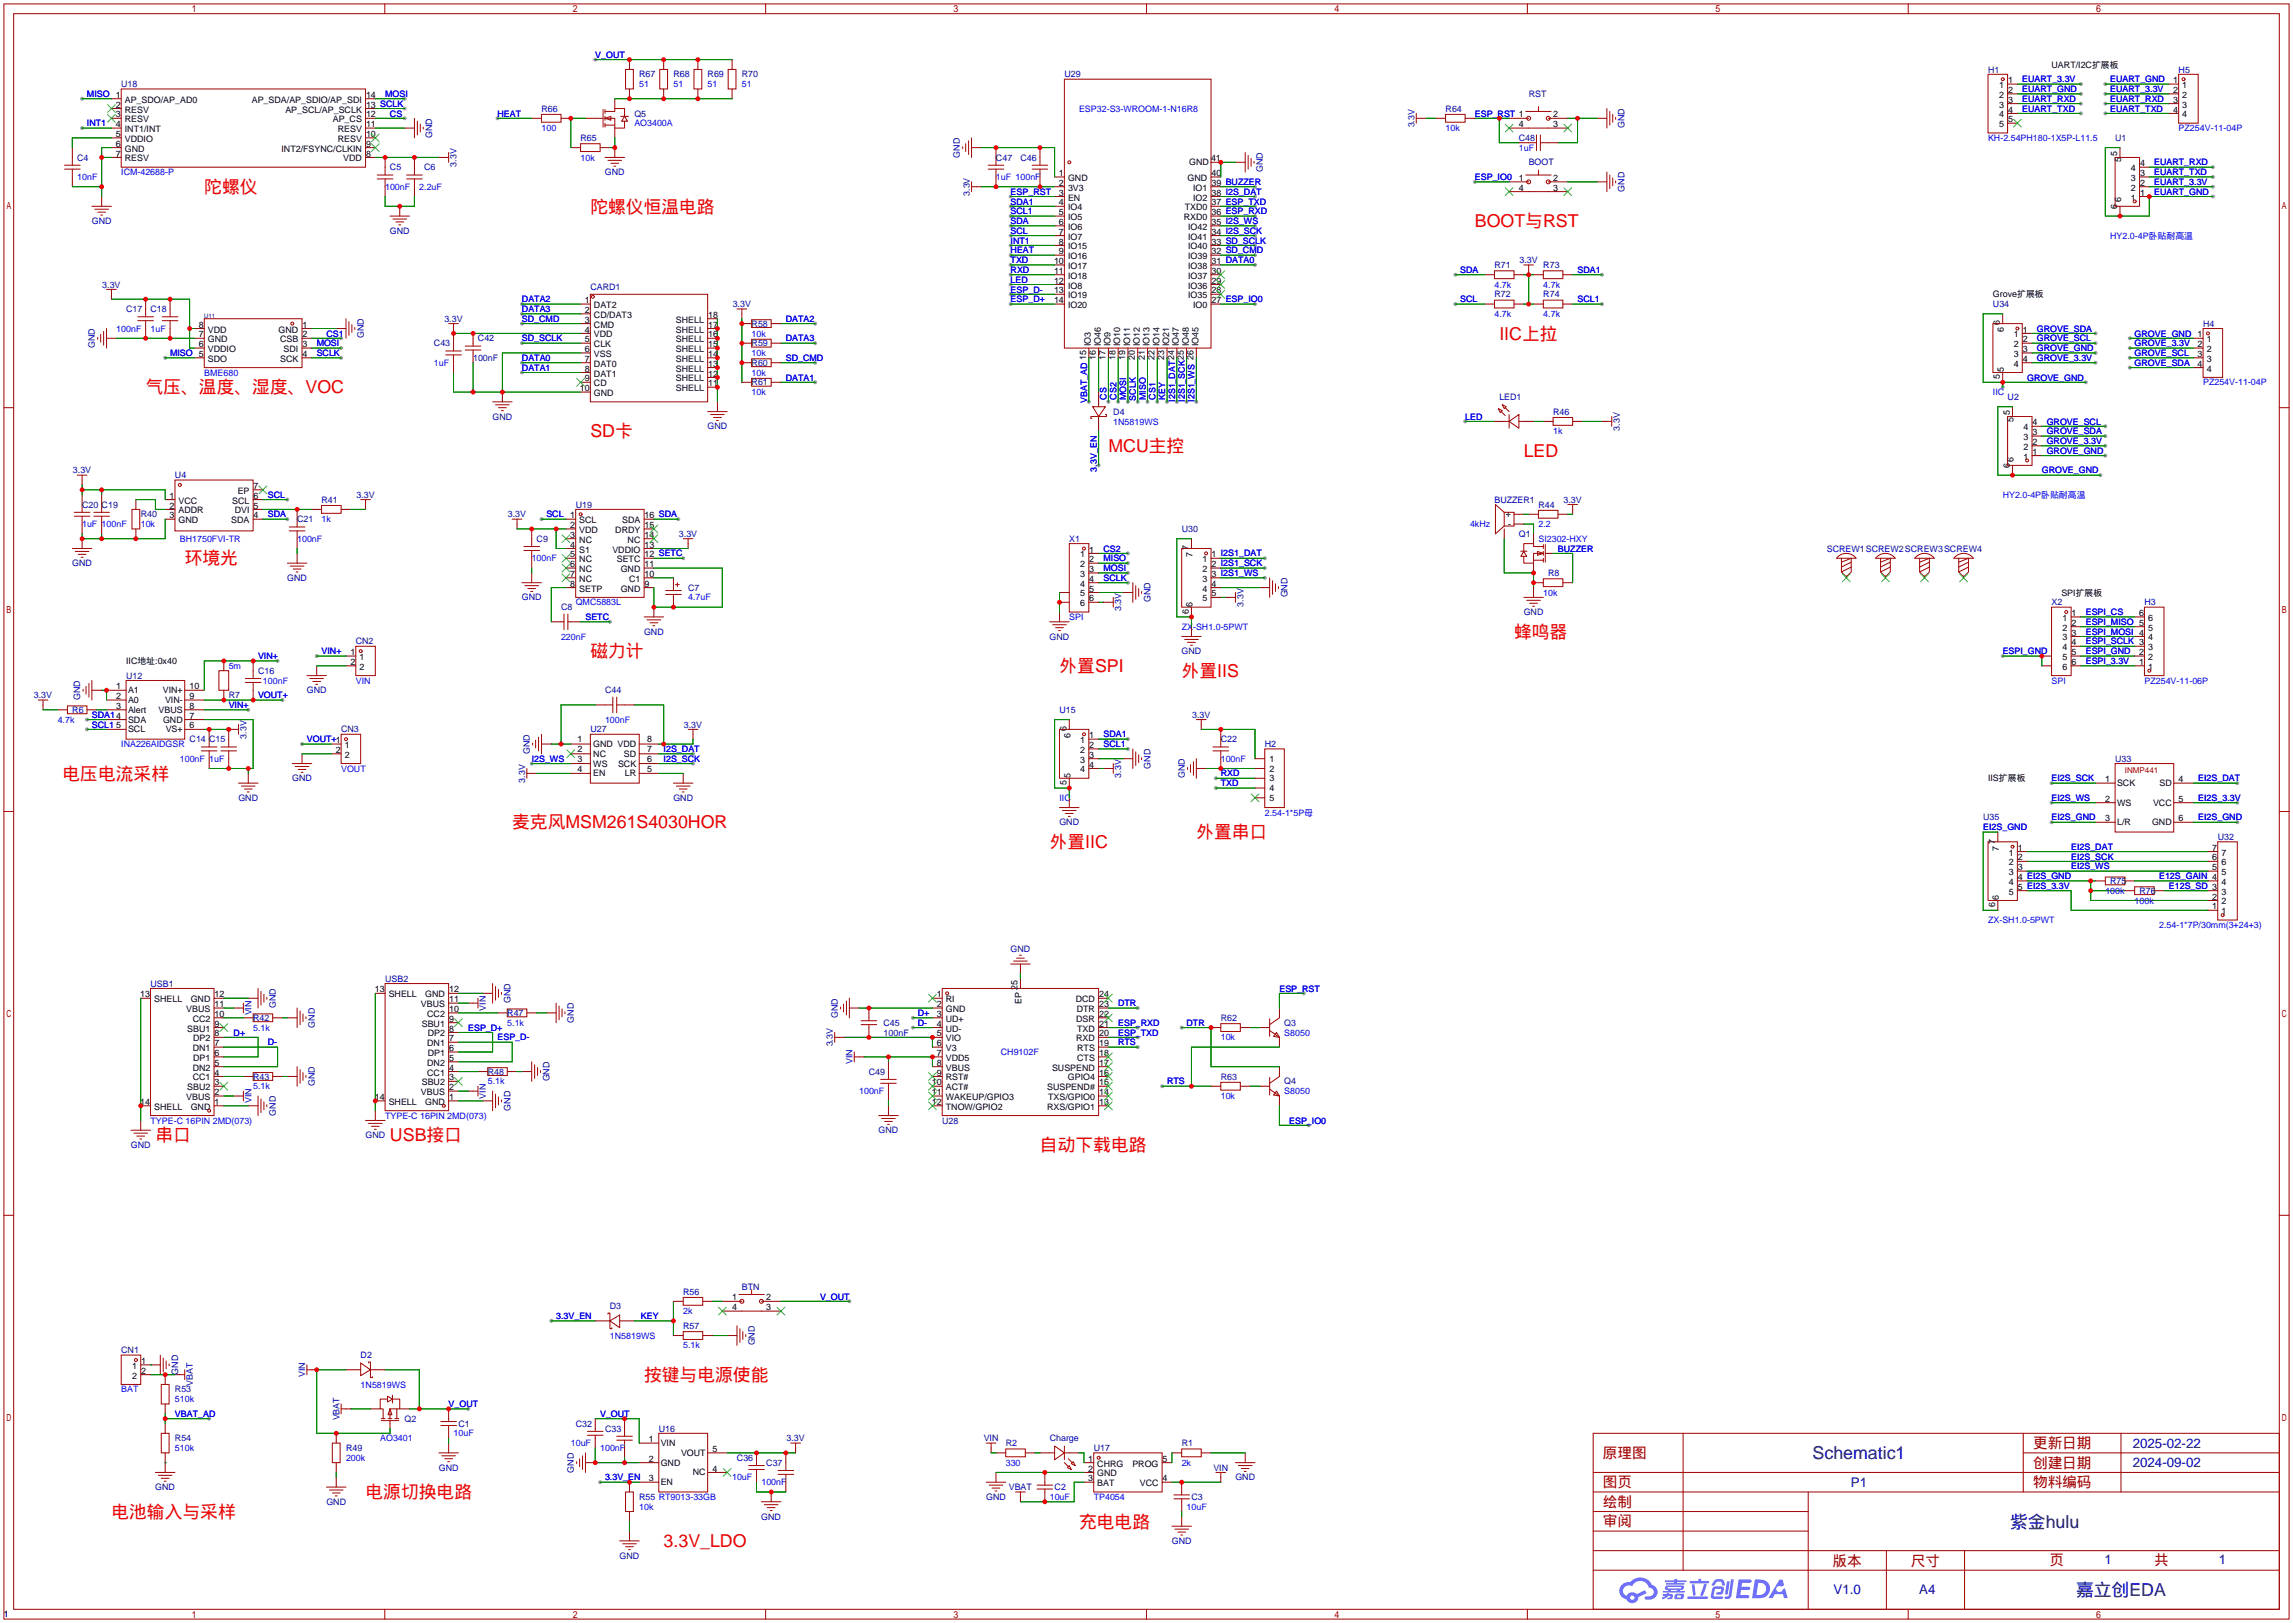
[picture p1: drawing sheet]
<svg xmlns="http://www.w3.org/2000/svg" width="596mm" height="422mm" viewBox="0 0 596 422" stroke-linecap="round" stroke-linejoin="round" font-family="sans-serif">
<defs><g id="words">
<g font-size="4.6" fill="#f00">
<text x="53.1" y="50.1">陀螺仪</text>
<text x="153.4" y="55.2">陀螺仪恒温电路</text>
<text x="383.3" y="59">BOOT与RST</text>
<text x="389.6" y="88.2">IIC上拉</text>
<text x="37.8" y="102.2">气压、温度、湿度、VOC</text>
<text x="153.4" y="113.6">SD卡</text>
<text x="288" y="117.4">MCU主控</text>
<text x="396" y="118.7">LED</text>
<text x="48" y="146.6">环境光</text>
<text x="393.4" y="165.7">蜂鸣器</text>
<text x="153.4" y="170.8">磁力计</text>
<text x="275.3" y="174.6">外置SPI</text>
<text x="307.1" y="175.9">外置IIS</text>
<text x="16.3" y="202.5">电压电流采样</text>
<text x="133.1" y="215.2">麦克风MSM261S4030HOR</text>
<text x="272.8" y="220.3">外置IIC</text>
<text x="310.9" y="217.8">外置串口</text>
<text x="40.4" y="296.5">串口</text>
<text x="101.3" y="296.5">USB接口</text>
<text x="270.3" y="299">自动下载电路</text>
<text x="167.4" y="358.7">按键与电源使能</text>
<text x="95" y="389.2">电源切换电路</text>
<text x="29" y="394.3">电池输入与采样</text>
<text x="172.5" y="401.9">3.3V_LDO</text>
<text x="280.4" y="396.8">充电电路</text>
</g>
<g font-size="4.6" fill="#000080">
<text x="471" y="379.1">Schematic1</text>
<text x="522.4" y="396.8">紫金hulu</text>
<text x="539.5" y="414.6">嘉立创EDA</text>
</g>
<g font-size="3.8" fill="#a00000">
<text x="528.3" y="376.2">更新日期</text>
<text x="416.6" y="378.8">原理图</text>
<text x="528.3" y="381.3">创建日期</text>
<text x="416.6" y="386.4">图页</text>
<text x="528.3" y="386.4">物料编码</text>
<text x="416.6" y="391.5">绘制</text>
<text x="416.6" y="396.6">审阅</text>
<text x="476.2" y="406.7">版本</text>
<text x="496.6" y="406.7">尺寸</text>
<text x="532.6" y="406.5">页</text>
<text x="559.8" y="406.5">共</text>
</g>
<g font-size="3.5" fill="#000080">
<text x="554.2" y="376.1">2025-02-22</text>
<text x="554.2" y="381.2">2024-09-02</text>
<text x="481" y="386.3">P1</text>
<text x="546.9" y="406.3">1</text>
<text x="576.6" y="406.3">1</text>
<text x="476.5" y="414.2">V1.0</text>
<text x="498.8" y="414.2">A4</text>
</g>
<g font-size="2.3" fill="#00f">
<text x="154.7" y="15">V_OUT</text>
<text x="166.1" y="22.7">51</text>
<text x="175" y="22.7">51</text>
<text x="183.9" y="22.7">51</text>
<text x="192.8" y="22.7">51</text>
<text x="525.5" y="21.4">EUART_3.3V</text>
<text x="525.5" y="23.9">EUART_GND</text>
<text x="548.4" y="23.9">EUART_3.3V</text>
<text x="548.4" y="21.4">EUART_GND</text>
<text x="22.6" y="25.2">MISO 1</text>
<text x="100.1" y="25.2">MOSI</text>
<text x="280.4" y="29">ESP32-S3-WROOM-1-N16R8</text>
<text x="525.5" y="26.5">EUART_RXD</text>
<text x="525.5" y="29">EUART_TXD</text>
<text x="548.4" y="26.5">EUART_RXD</text>
<text x="548.4" y="29">EUART_TXD</text>
<text x="22.6" y="32.8">INT1</text>
<text x="101.3" y="30.3">CS</text>
<text x="129.3" y="30.3">HEAT</text>
<text x="140.7" y="34.1">100</text>
<text x="164.8" y="32.8">AO3400A</text>
<text x="375.7" y="34.1">10k</text>
<text x="383.3" y="30.3">ESP_RST 1</text>
<text x="566.2" y="34.1">PZ254V-11-04P</text>
<text x="150.9" y="41.7">10k</text>
<text x="394.7" y="39.2">1uF</text>
<text x="516.6" y="36.6">KH-2.54PH180-1X5P-L11.5</text>
<text x="20.1" y="46.8">10nF</text>
<text x="31.5" y="45.5">ICM-42688-P</text>
<text x="258.8" y="46.8">1uF 100nF</text>
<text x="383.3" y="46.8">ESP_IO0</text>
<text x="559.8" y="43">EUART_RXD</text>
<text x="559.8" y="45.5">EUART_TXD</text>
<text x="100.1" y="49.3">100nF</text>
<text x="109" y="49.3">2.2uF</text>
<text x="262.6" y="50.6">ESP_RST</text>
<text x="262.6" y="53.1">SDA1</text>
<text x="559.8" y="50.6">EUART_GND</text>
<text x="559.8" y="48.1">EUART_3.3V</text>
<text x="262.6" y="55.7">SCL1</text>
<text x="262.6" y="58.2">SDA</text>
<text x="262.6" y="60.8">SCL</text>
<text x="262.6" y="63.3">INT1</text>
<text x="262.6" y="65.8">HEAT</text>
<text x="548.4" y="62">HY2.0-4P卧贴耐高温</text>
<text x="262.6" y="68.4">TXD</text>
<text x="262.6" y="70.9">RXD</text>
<text x="379.5" y="70.9">SDA</text>
<text x="410" y="70.9">SDA1</text>
<text x="262.6" y="76">ESP_D-</text>
<text x="262.6" y="73.5">LED</text>
<text x="388.4" y="74.7">4.7k</text>
<text x="401.1" y="74.7">4.7k</text>
<text x="135.6" y="81.1">DATA3</text>
<text x="135.6" y="83.6">SD_CMD</text>
<text x="135.6" y="78.5">DATA2</text>
<text x="204.2" y="83.6">DATA2</text>
<text x="262.6" y="78.5">ESP_D+</text>
<text x="379.5" y="78.5">SCL</text>
<text x="388.4" y="82.3">4.7k</text>
<text x="401.1" y="82.3">4.7k</text>
<text x="410" y="78.5">SCL1</text>
<text x="30.2" y="86.2">100nF</text>
<text x="39.1" y="86.2">1uF</text>
<text x="82.3" y="90">MOSI</text>
<text x="84.8" y="87.4">CS1</text>
<text x="135.6" y="88.7">SD_SCLK</text>
<text x="195.3" y="87.4">10k</text>
<text x="204.2" y="88.7">DATA3</text>
<text x="529.3" y="86.2">GROVE_SDA</text>
<text x="529.3" y="88.7">GROVE_SCL</text>
<text x="554.7" y="87.4">GROVE_GND 1</text>
<text x="554.7" y="90">GROVE_3.3V</text>
<text x="44.2" y="92.5">MISO 5</text>
<text x="82.3" y="92.5">SCLK</text>
<text x="112.8" y="95">1uF</text>
<text x="135.6" y="93.8">DATA0</text>
<text x="195.3" y="92.5">10k</text>
<text x="204.2" y="93.8">SD_CMD</text>
<text x="529.3" y="91.2">GROVE_GND</text>
<text x="529.3" y="93.8">GROVE_3.3V</text>
<text x="554.7" y="95">GROVE_SDA</text>
<text x="554.7" y="92.5">GROVE_SCL</text>
<text x="53.1" y="97.6">BME680</text>
<text x="135.6" y="96.3">DATA1</text>
<text x="195.3" y="97.6">10k</text>
<text x="204.2" y="98.9">DATA1</text>
<text x="526.8" y="98.9">GROVE_GND</text>
<text x="572.5" y="100.1">PZ254V-11-04P</text>
<text x="195.3" y="102.7">10k</text>
<text x="282.5" y="104.8" transform="rotate(-90 282.5 104.8)">VBAT_AD 15</text>
<text x="287.6" y="103.8" transform="rotate(-90 287.6 103.8)">CS</text>
<text x="290.1" y="103.8" transform="rotate(-90 290.1 103.8)">CS2</text>
<text x="292.7" y="103.9" transform="rotate(-90 292.7 103.9)">MOSI</text>
<text x="295.2" y="104.1" transform="rotate(-90 295.2 104.1)">SCLK</text>
<text x="297.7" y="103.9" transform="rotate(-90 297.7 103.9)">MISO</text>
<text x="300.3" y="103.8" transform="rotate(-90 300.3 103.8)">CS1</text>
<text x="302.8" y="103.9" transform="rotate(-90 302.8 103.9)">KEY</text>
<text x="305.4" y="104.4" transform="rotate(-90 305.4 104.4)">I2S1_DAT24</text>
<text x="307.9" y="104.4" transform="rotate(-90 307.9 104.4)">I2S1_SCK25</text>
<text x="310.4" y="104.4" transform="rotate(-90 310.4 104.4)">I2S1_WS 26</text>
<text x="517.9" y="102.7">IIC</text>
<text x="289.3" y="110.3">1N5819WS</text>
<text x="380.7" y="109">LED</text>
<text x="403.6" y="112.8">1k</text>
<text x="531.9" y="112.8">GROVE_SDA</text>
<text x="531.9" y="110.3">GROVE_SCL</text>
<text x="531.9" y="117.9">GROVE_GND</text>
<text x="531.9" y="115.4">GROVE_3.3V</text>
<text x="285" y="122.5" transform="rotate(-90 285 122.5)">3.3V_EN</text>
<text x="530.6" y="123">GROVE_GND</text>
<text x="69.6" y="129.3">SCL</text>
<text x="520.4" y="129.3">HY2.0-4P卧贴耐高温</text>
<text x="21.3" y="137">1uF</text>
<text x="26.4" y="137">100nF</text>
<text x="36.6" y="137">10k</text>
<text x="69.6" y="134.4">SDA</text>
<text x="83.6" y="135.7">1k</text>
<text x="142" y="134.4">SCL</text>
<text x="382" y="137">4kHz</text>
<text x="399.8" y="137">2.2</text>
<text x="46.7" y="140.8">BH1750FVI-TR</text>
<text x="77.2" y="140.8">100nF</text>
<text x="286.8" y="143.3">CS2</text>
<text x="399.8" y="140.8">SI2302-HXY</text>
<text x="404.9" y="143.3">BUZZER</text>
<text x="138.2" y="145.8">100nF</text>
<text x="286.8" y="145.8">MISO</text>
<text x="286.8" y="148.4">MOSI</text>
<text x="286.8" y="150.9">SCLK</text>
<text x="401.1" y="154.7">10k</text>
<text x="149.6" y="157.3">QMC5883L</text>
<text x="152.1" y="161.1">SETC</text>
<text x="178.8" y="156">4.7uF</text>
<text x="277.9" y="161.1">SPI</text>
<text x="542" y="159.8">ESPI_CS</text>
<text x="145.8" y="166.2">220nF</text>
<text x="307.1" y="163.6">ZX-SH1.0-5PWT</text>
<text x="542" y="162.4">ESPI_MISO 5</text>
<text x="542" y="164.9">ESPI_MOSI 4</text>
<text x="542" y="167.4">ESPI_SCLK 3</text>
<text x="59.4" y="173.8">5m</text>
<text x="67.1" y="171.2">VIN+</text>
<text x="83.6" y="170">VIN+</text>
<text x="520.4" y="170">ESPI_GND</text>
<text x="542" y="172.5">ESPI_3.3V</text>
<text x="542" y="170">ESPI_GND</text>
<text x="68.3" y="177.6">100nF</text>
<text x="92.5" y="177.6">VIN</text>
<text x="533.1" y="177.6">SPI</text>
<text x="557.3" y="177.6">PZ254V-11-06P</text>
<text x="59.4" y="183.9">VIN+</text>
<text x="67.1" y="181.4">VOUT+</text>
<text x="15" y="187.8">4.7k</text>
<text x="23.9" y="186.5">SDA14</text>
<text x="23.9" y="189">SCL1</text>
<text x="157.2" y="187.8">100nF</text>
<text x="286.8" y="191.6">SDA1</text>
<text x="31.5" y="194.1">INA226AIDGSR</text>
<text x="46.7" y="197.9">100nF</text>
<text x="54.4" y="197.9">1uF</text>
<text x="79.8" y="192.8">VOUT+1</text>
<text x="138.2" y="197.9">I2S_WS</text>
<text x="172.5" y="195.4">I2S_DAT</text>
<text x="172.5" y="197.9">I2S_SCK</text>
<text x="286.8" y="194.1">SCL1</text>
<text x="317.2" y="197.9">100nF</text>
<text x="88.6" y="200.5">VOUT</text>
<text x="317.2" y="201.7">RXD</text>
<text x="533.1" y="203">EI2S_SCK</text>
<text x="571.2" y="203">EI2S_DAT</text>
<text x="275.3" y="208.1">IIC</text>
<text x="317.2" y="204.3">TXD</text>
<text x="533.1" y="208.1">EI2S_WS</text>
<text x="571.2" y="208.1">EI2S_3.3V</text>
<text x="328.7" y="211.9">2.54-1*5P母</text>
<text x="515.4" y="215.7">EI2S_GND</text>
<text x="533.1" y="213.2">EI2S_GND</text>
<text x="571.2" y="213.2">EI2S_GND</text>
<text x="538.2" y="220.8">EI2S_DAT</text>
<text x="538.2" y="223.3">EI2S_SCK</text>
<text x="538.2" y="225.9">EI2S_WS</text>
<text x="547.1" y="232.2">100k</text>
<text x="561.1" y="228.4">E12S_GAIN 4</text>
<text x="563.6" y="230.9">E12S_SD 3</text>
<text x="516.6" y="239.8">ZX-SH1.0-5PWT</text>
<text x="554.7" y="234.7">100k</text>
<text x="561.1" y="241.1">2.54-1*7P/30mm(3+24+3)</text>
<text x="332.5" y="257.6">ESP_RST</text>
<text x="238.5" y="264">D+</text>
<text x="290.6" y="261.4">DTR</text>
<text x="60.7" y="269">D+</text>
<text x="65.8" y="267.8">5.1k</text>
<text x="121.7" y="267.8">ESP_D+</text>
<text x="131.8" y="266.5">5.1k</text>
<text x="238.5" y="266.5">D-</text>
<text x="290.6" y="266.5">ESP_RXD</text>
<text x="290.6" y="269">ESP_TXD</text>
<text x="308.4" y="266.5">DTR</text>
<text x="333.8" y="269">S8050</text>
<text x="69.6" y="271.6">D-</text>
<text x="129.3" y="270.3">ESP_D-</text>
<text x="260.1" y="274.1">CH9102F</text>
<text x="290.6" y="271.6">RTS</text>
<text x="317.2" y="270.3">10k</text>
<text x="126.7" y="281.7">5.1k</text>
<text x="303.3" y="281.7">RTS</text>
<text x="65.8" y="283">5.1k</text>
<text x="223.3" y="284.3">100nF</text>
<text x="317.2" y="285.5">10k</text>
<text x="333.8" y="284.3">S8050</text>
<text x="39.1" y="291.9">TYPE-C 16PIN 2MD(073)</text>
<text x="100.1" y="290.6">TYPE-C 16PIN 2MD(073)</text>
<text x="335" y="291.9">ESP_IO0</text>
<text x="177.5" y="341.4">2k</text>
<text x="213.1" y="337.6">V_OUT</text>
<text x="144.5" y="342.7">3.3V_EN</text>
<text x="158.5" y="347.8">1N5819WS</text>
<text x="166.6" y="342.7">KEY</text>
<text x="177.5" y="350.3">5.1k</text>
<text x="31.5" y="361.7">BAT</text>
<text x="45.5" y="364.3">510k</text>
<text x="93.7" y="360.5">1N5819WS</text>
<text x="116.6" y="365.6">V_OUT</text>
<text x="45.5" y="368.1">VBAT_AD</text>
<text x="156" y="368.1">V_OUT</text>
<text x="45.5" y="377">510k</text>
<text x="98.8" y="374.4">AO3401</text>
<text x="117.9" y="373.2">10uF</text>
<text x="148.3" y="375.7">10uF</text>
<text x="156" y="377">100nF</text>
<text x="89.9" y="379.5">200k</text>
<text x="261.4" y="380.8">330</text>
<text x="307.1" y="380.8">2k</text>
<text x="157.2" y="384.6">3.3V_EN</text>
<text x="190.2" y="384.6">10uF</text>
<text x="197.9" y="385.9">100nF</text>
<text x="272.8" y="389.7">10uF</text>
<text x="284.2" y="389.7">TP4054</text>
<text x="166.1" y="392.2">10k</text>
<text x="308.4" y="392.2">10uF</text>
</g>
<g font-size="2.3">
<text x="533.1" y="17.6">UART/I2C扩展板</text>
<text x="519.5" y="22.9">1</text>
<text x="521.8" y="21.6">1</text>
<text x="564.8" y="21.6">1</text>
<text x="567.1" y="22.9">1</text>
<text x="30.1" y="28">2</text>
<text x="32.4" y="26.7">AP_SDO/AP_AD0</text>
<text x="32.4" y="29.2">RESV</text>
<text x="65.4" y="26.7">AP_SDA/AP_SDIO/AP_SDI</text>
<text x="74.2" y="29.2">AP_SCL/AP_SCLK</text>
<text x="95.1" y="28">13 SCLK</text>
<text x="95.1" y="25.4">14</text>
<text x="519.5" y="25.4">2</text>
<text x="519.5" y="28">3</text>
<text x="521.8" y="24.2">2</text>
<text x="521.8" y="26.7">3</text>
<text x="521.8" y="29.2">4</text>
<text x="564.8" y="24.2">2</text>
<text x="564.8" y="26.7">3</text>
<text x="564.8" y="29.2">4</text>
<text x="567.1" y="25.4">2</text>
<text x="567.1" y="28">3</text>
<text x="30.1" y="30.5">3</text>
<text x="30.1" y="33">4</text>
<text x="30.1" y="35.6">5</text>
<text x="32.4" y="31.8">RESV</text>
<text x="32.4" y="34.3">INT1/INT</text>
<text x="86.5" y="31.8">AP_CS</text>
<text x="87.8" y="34.3">RESV</text>
<text x="95.1" y="35.6">10</text>
<text x="95.1" y="33">11</text>
<text x="95.1" y="30.5">12</text>
<text x="394.7" y="33">4</text>
<text x="403.6" y="30.5">2</text>
<text x="403.6" y="33">3</text>
<text x="519.5" y="30.5">4</text>
<text x="519.5" y="33">5</text>
<text x="521.8" y="31.8">5</text>
<text x="567.1" y="30.5">4</text>
<text x="30.1" y="38.1">6</text>
<text x="30.1" y="40.7">7</text>
<text x="32.4" y="36.9">VDDIO</text>
<text x="32.4" y="39.4">GND</text>
<text x="32.4" y="41.9">RESV</text>
<text x="73.1" y="39.4">INT2/FSYNC/CLKIN</text>
<text x="87.8" y="36.9">RESV</text>
<text x="89.2" y="41.9">VDD</text>
<text x="95.1" y="40.7">8</text>
<text x="95.1" y="38.1">9</text>
<text x="314.7" y="41.9">41</text>
<text x="550.2" y="40.4" transform="rotate(-90 550.2 40.4)">5</text>
<text x="275.2" y="45.7">1</text>
<text x="277.5" y="47">GND</text>
<text x="308.6" y="47">GND</text>
<text x="309.1" y="43">GND</text>
<text x="314.8" y="45.7">40</text>
<text x="394.7" y="47">1</text>
<text x="403.6" y="47">2</text>
<text x="551.2" y="42.2" transform="rotate(-90 551.2 42.2)">5</text>
<text x="553.8" y="47">3</text>
<text x="553.8" y="44.5">4</text>
<text x="556.1" y="45.7">3</text>
<text x="556.1" y="43.2">4</text>
<text x="275.2" y="48.3">2</text>
<text x="275.2" y="50.8">3</text>
<text x="275.2" y="53.4">4</text>
<text x="277.5" y="49.6">3V3</text>
<text x="277.5" y="52.1">EN</text>
<text x="310" y="52.1">IO2</text>
<text x="310" y="49.6">IO1</text>
<text x="314.8" y="53.4">37 ESP_TXD</text>
<text x="314.8" y="50.8">38 I2S_DAT</text>
<text x="314.8" y="48.3">39 BUZZER</text>
<text x="394.7" y="49.6">4</text>
<text x="403.6" y="49.6">3</text>
<text x="551.2" y="52.6" transform="rotate(-90 551.2 52.6)">6</text>
<text x="553.8" y="52.1">1</text>
<text x="553.8" y="49.6">2</text>
<text x="556.1" y="50.8">1</text>
<text x="556.1" y="48.3">2</text>
<text x="275.2" y="55.9">5</text>
<text x="275.2" y="58.4">6</text>
<text x="277.5" y="54.6">IO4</text>
<text x="277.5" y="57.2">IO5</text>
<text x="277.5" y="59.7">IO6</text>
<text x="307.6" y="57.2">RXD0</text>
<text x="307.9" y="54.6">TXD0</text>
<text x="308.8" y="59.7">IO42</text>
<text x="314.8" y="58.4">35 I2S_WS</text>
<text x="314.8" y="55.9">36 ESP_RXD</text>
<text x="550.2" y="54.4" transform="rotate(-90 550.2 54.4)">6</text>
<text x="275.2" y="61">7</text>
<text x="275.2" y="63.5">8</text>
<text x="277.5" y="62.3">IO7</text>
<text x="277.5" y="64.8">IO15</text>
<text x="308.8" y="64.8">IO40</text>
<text x="308.8" y="62.3">IO41</text>
<text x="314.8" y="63.5">33 SD_SCLK</text>
<text x="314.8" y="61">34 I2S_SCK</text>
<text x="273.9" y="68.6">10</text>
<text x="273.9" y="71.1">11</text>
<text x="275.2" y="66.1">9</text>
<text x="277.5" y="67.3">IO16</text>
<text x="277.5" y="69.9">IO17</text>
<text x="308.8" y="69.9">IO38</text>
<text x="308.8" y="67.3">IO39</text>
<text x="314.8" y="71.1">30</text>
<text x="314.8" y="68.6">31 DATA0</text>
<text x="314.8" y="66.1">32 SD_CMD</text>
<text x="273.9" y="73.7">12</text>
<text x="273.9" y="76.2">13</text>
<text x="277.5" y="72.4">IO18</text>
<text x="277.5" y="75">IO8</text>
<text x="277.5" y="77.5">IO19</text>
<text x="308.8" y="77.5">IO35</text>
<text x="308.8" y="75">IO36</text>
<text x="308.8" y="72.4">IO37</text>
<text x="314.8" y="76.2">28</text>
<text x="314.8" y="73.7">29</text>
<text x="517.9" y="77.3">Grove扩展板</text>
<text x="152" y="78.8">1</text>
<text x="152" y="81.3">2</text>
<text x="152" y="83.8">3</text>
<text x="154.4" y="80">DAT2</text>
<text x="154.4" y="82.6">CD/DAT3</text>
<text x="175.6" y="83.8">SHELL</text>
<text x="184" y="82.6">18</text>
<text x="273.9" y="78.8">14</text>
<text x="277.5" y="80">IO20</text>
<text x="310" y="80">IO0</text>
<text x="314.8" y="78.8">27 ESP_IO0</text>
<text x="51.7" y="85.1">8</text>
<text x="51.7" y="87.7">7</text>
<text x="54" y="86.4">VDD</text>
<text x="54" y="88.9">GND</text>
<text x="72.4" y="86.4">GND</text>
<text x="72.8" y="88.9">CSB</text>
<text x="78.6" y="87.7">2</text>
<text x="78.6" y="85.1">1</text>
<text x="152" y="86.4">4</text>
<text x="152" y="88.9">5</text>
<text x="154.4" y="85.1">CMD</text>
<text x="154.4" y="87.7">VDD</text>
<text x="175.6" y="88.9">SHELL</text>
<text x="175.6" y="86.4">SHELL</text>
<text x="184" y="87.7">16</text>
<text x="184" y="85.1">17</text>
<text x="283.5" y="90" transform="rotate(-90 283.5 90)">IO3</text>
<text x="286" y="90" transform="rotate(-90 286 90)">IO46</text>
<text x="288.6" y="90" transform="rotate(-90 288.6 90)">IO9</text>
<text x="291.1" y="90" transform="rotate(-90 291.1 90)">IO10</text>
<text x="293.7" y="90" transform="rotate(-90 293.7 90)">IO11</text>
<text x="296.2" y="90" transform="rotate(-90 296.2 90)">IO12</text>
<text x="298.7" y="90" transform="rotate(-90 298.7 90)">IO13</text>
<text x="301.3" y="90" transform="rotate(-90 301.3 90)">IO14</text>
<text x="303.8" y="90" transform="rotate(-90 303.8 90)">IO21</text>
<text x="306.4" y="90" transform="rotate(-90 306.4 90)">IO47</text>
<text x="308.9" y="90" transform="rotate(-90 308.9 90)">IO48</text>
<text x="311.4" y="90" transform="rotate(-90 311.4 90)">IO45</text>
<text x="519.7" y="84.6" transform="rotate(-90 519.7 84.6)">6</text>
<text x="520.7" y="86.4" transform="rotate(-90 520.7 86.4)">6</text>
<text x="523.3" y="87.7">1</text>
<text x="525.7" y="88.9">2</text>
<text x="525.7" y="86.4">1</text>
<text x="573.5" y="88.9">1</text>
<text x="51.7" y="90.2">6</text>
<text x="54" y="91.5">VDDIO</text>
<text x="54" y="94">SDO</text>
<text x="72.8" y="94">SCK</text>
<text x="73.7" y="91.5">SDI</text>
<text x="78.6" y="92.7">4</text>
<text x="78.6" y="90.2">3</text>
<text x="152" y="91.5">6</text>
<text x="152" y="94">7</text>
<text x="154.4" y="90.2">CLK</text>
<text x="154.4" y="92.7">VSS</text>
<text x="154.4" y="95.3">DAT0</text>
<text x="175.6" y="94">SHELL</text>
<text x="175.6" y="91.5">SHELL</text>
<text x="184" y="95.3">13</text>
<text x="184" y="92.7">14</text>
<text x="184" y="90.2">15</text>
<text x="284.8" y="93.6" transform="rotate(-90 284.8 93.6)">16</text>
<text x="287.3" y="93.6" transform="rotate(-90 287.3 93.6)">17</text>
<text x="289.9" y="93.6" transform="rotate(-90 289.9 93.6)">18</text>
<text x="292.4" y="93.6" transform="rotate(-90 292.4 93.6)">19</text>
<text x="294.9" y="93.6" transform="rotate(-90 294.9 93.6)">20</text>
<text x="297.5" y="93.6" transform="rotate(-90 297.5 93.6)">21</text>
<text x="300" y="93.6" transform="rotate(-90 300 93.6)">22</text>
<text x="302.6" y="93.6" transform="rotate(-90 302.6 93.6)">23</text>
<text x="523.3" y="95.3">4</text>
<text x="523.3" y="92.7">3</text>
<text x="523.3" y="90.2">2</text>
<text x="525.7" y="94">4</text>
<text x="525.7" y="91.5">3</text>
<text x="571.1" y="90.2">2</text>
<text x="571.1" y="92.7">3</text>
<text x="571.1" y="95.3">4</text>
<text x="573.5" y="91.5">2</text>
<text x="573.5" y="94">3</text>
<text x="150.7" y="101.6">10</text>
<text x="152" y="96.5">8</text>
<text x="152" y="99.1">9</text>
<text x="154.4" y="97.8">DAT1</text>
<text x="154.4" y="100.4">CD</text>
<text x="175.6" y="101.6">SHELL</text>
<text x="175.6" y="99.1">SHELL</text>
<text x="175.6" y="96.5">SHELL</text>
<text x="184" y="100.4">11</text>
<text x="184" y="97.8">12</text>
<text x="519.7" y="98.5" transform="rotate(-90 519.7 98.5)">5</text>
<text x="520.7" y="96.8" transform="rotate(-90 520.7 96.8)">5</text>
<text x="573.5" y="96.5">4</text>
<text x="154.4" y="102.9">GND</text>
<text x="522.3" y="107.7" transform="rotate(-90 522.3 107.7)">5</text>
<text x="523.3" y="109.5" transform="rotate(-90 523.3 109.5)">5</text>
<text x="525.8" y="111.8">4</text>
<text x="528.2" y="113.1">3</text>
<text x="528.2" y="110.5">4</text>
<text x="523.3" y="119.9" transform="rotate(-90 523.3 119.9)">6</text>
<text x="525.8" y="119.4">1</text>
<text x="525.8" y="116.9">2</text>
<text x="525.8" y="114.3">3</text>
<text x="528.2" y="118.1">1</text>
<text x="528.2" y="115.6">2</text>
<text x="522.3" y="121.7" transform="rotate(-90 522.3 121.7)">6</text>
<text x="44.1" y="129.6">1</text>
<text x="46.4" y="130.8">VCC</text>
<text x="60.4" y="130.8">SCL</text>
<text x="61.8" y="128.3">EP</text>
<text x="65.9" y="129.6">6</text>
<text x="65.9" y="127">7</text>
<text x="44.1" y="132.1">2</text>
<text x="44.1" y="134.6">3</text>
<text x="46.4" y="133.4">ADDR</text>
<text x="46.4" y="135.9">GND</text>
<text x="60.1" y="135.9">SDA</text>
<text x="61" y="133.4">DVI</text>
<text x="65.9" y="134.6">4</text>
<text x="65.9" y="132.1">5</text>
<text x="148.2" y="134.6">1</text>
<text x="148.2" y="137.2">2</text>
<text x="150.5" y="135.9">SCL</text>
<text x="161.7" y="135.9">SDA</text>
<text x="167.5" y="137.2">15</text>
<text x="167.5" y="134.6">16 SDA</text>
<text x="391.3" y="134.4">+</text>
<text x="391.9" y="136.9">-</text>
<text x="148.2" y="139.7">3</text>
<text x="148.2" y="142.3">4</text>
<text x="150.5" y="138.5">VDD</text>
<text x="150.5" y="141">NC</text>
<text x="150.5" y="143.5">S1</text>
<text x="159.1" y="143.5">VDDIO</text>
<text x="159.9" y="138.5">DRDY</text>
<text x="163.1" y="141">NC</text>
<text x="167.5" y="142.3">13</text>
<text x="167.5" y="139.7">14</text>
<text x="283.1" y="143.5">1</text>
<text x="308.9" y="143" transform="rotate(-90 308.9 143)">7</text>
<text x="148.2" y="144.8">5</text>
<text x="148.2" y="147.3">6</text>
<text x="148.2" y="149.9">7</text>
<text x="150.5" y="146.1">NC</text>
<text x="150.5" y="148.6">NC</text>
<text x="160.3" y="146.1">SETC</text>
<text x="161.3" y="148.6">GND</text>
<text x="167.5" y="149.9">10</text>
<text x="167.5" y="147.3">11</text>
<text x="167.5" y="144.8">12 SETC</text>
<text x="280.7" y="144.8">1</text>
<text x="280.7" y="147.3">2</text>
<text x="280.7" y="149.9">3</text>
<text x="283.1" y="146.1">2</text>
<text x="283.1" y="148.6">3</text>
<text x="309.9" y="144.8" transform="rotate(-90 309.9 144.8)">7</text>
<text x="312.5" y="146.1">1</text>
<text x="312.5" y="148.6">2</text>
<text x="314.8" y="144.8">1 I2S1_DAT</text>
<text x="314.8" y="147.3">2 I2S1_SCK</text>
<text x="314.8" y="149.9">3 I2S1_WS</text>
<text x="148.2" y="152.4">8</text>
<text x="150.5" y="151.2">NC</text>
<text x="150.5" y="153.7">SETP</text>
<text x="161.3" y="153.7">GND</text>
<text x="163.5" y="151.2">C1</text>
<text x="167.5" y="152.4">9</text>
<text x="280.7" y="152.4">4</text>
<text x="280.7" y="155">5</text>
<text x="283.1" y="151.2">4</text>
<text x="283.1" y="153.7">5</text>
<text x="312.5" y="151.2">3</text>
<text x="312.5" y="153.7">4</text>
<text x="314.8" y="152.4">4</text>
<text x="314.8" y="155">5</text>
<text x="535.7" y="154.7">SPI扩展板</text>
<text x="280.7" y="157.5">6</text>
<text x="283.1" y="156.2">6</text>
<text x="308.9" y="159.5" transform="rotate(-90 308.9 159.5)">6</text>
<text x="309.9" y="157.7" transform="rotate(-90 309.9 157.7)">6</text>
<text x="312.5" y="156.2">5</text>
<text x="536" y="161.3">1</text>
<text x="538.4" y="160">1</text>
<text x="555.9" y="160">6</text>
<text x="558.2" y="161.3">6</text>
<text x="536" y="163.9">2</text>
<text x="536" y="166.4">3</text>
<text x="538.4" y="162.6">2</text>
<text x="538.4" y="165.1">3</text>
<text x="538.4" y="167.7">4</text>
<text x="558.2" y="166.4">4</text>
<text x="558.2" y="163.9">5</text>
<text x="32.8" y="172.5">IIC地址:0x40</text>
<text x="91" y="170.2">1</text>
<text x="91" y="172.7">2</text>
<text x="93.4" y="171.5">1</text>
<text x="536" y="168.9">4</text>
<text x="536" y="171.5">5</text>
<text x="538.4" y="170.2">5</text>
<text x="538.4" y="172.7">6</text>
<text x="555.9" y="172.7">1</text>
<text x="555.9" y="170.2">2</text>
<text x="558.2" y="171.5">2</text>
<text x="558.2" y="168.9">3</text>
<text x="30.2" y="179.1">1</text>
<text x="49.3" y="179.1">10</text>
<text x="93.4" y="174">2</text>
<text x="536" y="174">6</text>
<text x="558.2" y="174">1</text>
<text x="30.2" y="181.6">2</text>
<text x="30.2" y="184.2">3</text>
<text x="33.3" y="180.1">A1</text>
<text x="33.3" y="182.7">A0</text>
<text x="33.3" y="185.2">Alert</text>
<text x="41.2" y="185.2">VBUS</text>
<text x="42.3" y="180.1">VIN+</text>
<text x="42.9" y="182.7">VIN-</text>
<text x="49.3" y="184.2">8</text>
<text x="49.3" y="181.6">9</text>
<text x="30.2" y="189.3">5</text>
<text x="33.3" y="187.7">SDA</text>
<text x="33.3" y="190.3">SCL</text>
<text x="42.4" y="187.7">GND</text>
<text x="43.1" y="190.3">VS+</text>
<text x="49.3" y="189.3">6</text>
<text x="49.3" y="186.7">7</text>
<text x="277.2" y="190" transform="rotate(-90 277.2 190)">6</text>
<text x="278.2" y="191.8" transform="rotate(-90 278.2 191.8)">6</text>
<text x="283.1" y="191.8">1</text>
<text x="87.2" y="195.6">2</text>
<text x="89.6" y="194.3">1</text>
<text x="89.6" y="196.9">2</text>
<text x="150.1" y="192.8">1</text>
<text x="150.1" y="195.4">2</text>
<text x="150.1" y="197.9">3</text>
<text x="154.2" y="194.1">GND VDD</text>
<text x="154.2" y="196.6">NC</text>
<text x="162.1" y="196.6">SD</text>
<text x="168.1" y="197.9">6</text>
<text x="168.1" y="195.4">7</text>
<text x="168.1" y="192.8">8</text>
<text x="280.7" y="195.6">2</text>
<text x="280.7" y="193.1">1</text>
<text x="283.1" y="196.9">3</text>
<text x="283.1" y="194.3">2</text>
<text x="329.9" y="197.9">1</text>
<text x="150.1" y="200.5">4</text>
<text x="154.2" y="199.2">WS</text>
<text x="154.2" y="201.7">EN</text>
<text x="160.6" y="199.2">SCK</text>
<text x="162.4" y="201.7">LR</text>
<text x="168.1" y="200.5">5</text>
<text x="277.2" y="204" transform="rotate(-90 277.2 204)">5</text>
<text x="278.2" y="202.2" transform="rotate(-90 278.2 202.2)">5</text>
<text x="280.7" y="200.7">4</text>
<text x="280.7" y="198.1">3</text>
<text x="283.1" y="199.4">4</text>
<text x="329.9" y="200.4">2</text>
<text x="329.9" y="203">3</text>
<text x="516.6" y="203">IIS扩展板</text>
<text x="547.1" y="203.2">1</text>
<text x="566.2" y="203.2">4</text>
<text x="329.9" y="205.5">4</text>
<text x="329.9" y="208.1">5</text>
<text x="547.1" y="208.3">2</text>
<text x="550.2" y="204.2">SCK</text>
<text x="550.2" y="209.3">WS</text>
<text x="559.5" y="209.3">VCC</text>
<text x="561.2" y="204.2">SD</text>
<text x="566.2" y="208.3">5</text>
<text x="547.1" y="213.4">3</text>
<text x="550.2" y="214.4">L/R</text>
<text x="559.3" y="214.4">GND</text>
<text x="566.2" y="213.4">6</text>
<text x="518.5" y="219.2" transform="rotate(-90 518.5 219.2)">7</text>
<text x="519.5" y="221" transform="rotate(-90 519.5 221)">7</text>
<text x="524.4" y="221">1</text>
<text x="574.9" y="221">7</text>
<text x="522" y="222.3">1</text>
<text x="522" y="224.8">2</text>
<text x="522" y="227.4">3</text>
<text x="524.4" y="223.5">2</text>
<text x="524.4" y="226.1">3</text>
<text x="574.9" y="226.1">5</text>
<text x="574.9" y="223.5">6</text>
<text x="577.3" y="227.4">5</text>
<text x="577.3" y="224.8">6</text>
<text x="577.3" y="222.3">7</text>
<text x="519.5" y="233.9" transform="rotate(-90 519.5 233.9)">6</text>
<text x="522" y="229.9">4</text>
<text x="522" y="232.4">5</text>
<text x="524.4" y="228.6">4 EI2S_GND</text>
<text x="524.4" y="231.2">5 EI2S_3.3V</text>
<text x="574.9" y="233.7">2</text>
<text x="577.3" y="232.4">3</text>
<text x="577.3" y="229.9">4</text>
<text x="518.5" y="235.7" transform="rotate(-90 518.5 235.7)">6</text>
<text x="574.9" y="236.2">1</text>
<text x="577.3" y="237.5">1</text>
<text x="577.3" y="235">2</text>
<text x="97.4" y="257.8">13</text>
<text x="116.7" y="257.8">12</text>
<text x="264.5" y="257.3" transform="rotate(-90 264.5 257.3)">25</text>
<text x="36.4" y="259.1">13</text>
<text x="40.1" y="260.4">SHELL</text>
<text x="48.4" y="262.9">VBUS</text>
<text x="49.6" y="260.4">GND</text>
<text x="55.8" y="261.6">11</text>
<text x="55.8" y="259.1">12</text>
<text x="101" y="259.1">SHELL</text>
<text x="109.4" y="261.6">VBUS</text>
<text x="110.5" y="259.1">GND</text>
<text x="116.7" y="262.9">10</text>
<text x="116.7" y="260.4">11</text>
<text x="243.4" y="259.1">1</text>
<text x="243.4" y="261.6">2</text>
<text x="245.8" y="260.4">RI</text>
<text x="245.8" y="262.9">GND</text>
<text x="265.5" y="260.9" transform="rotate(-90 265.5 260.9)">EP</text>
<text x="279.6" y="260.4">DCD</text>
<text x="279.8" y="262.9">DTR</text>
<text x="285.6" y="261.6">23</text>
<text x="285.6" y="259.1">24</text>
<text x="48.7" y="268">SBU1</text>
<text x="50.1" y="265.5">CC2</text>
<text x="55.8" y="269.3">8</text>
<text x="55.8" y="266.7">9</text>
<text x="55.8" y="264.2">10</text>
<text x="109.6" y="266.7">SBU1</text>
<text x="111" y="264.2">CC2</text>
<text x="111.2" y="269.3">DP2</text>
<text x="116.7" y="268">8</text>
<text x="116.7" y="265.5">9</text>
<text x="243.4" y="264.2">3</text>
<text x="243.4" y="266.7">4</text>
<text x="243.4" y="269.3">5</text>
<text x="245.8" y="265.5">UD+</text>
<text x="245.8" y="268">UD-</text>
<text x="279.7" y="265.5">DSR</text>
<text x="279.9" y="268">TXD</text>
<text x="285.6" y="269.3">20</text>
<text x="285.6" y="266.7">21</text>
<text x="285.6" y="264.2">22</text>
<text x="50.1" y="273.1">DN1</text>
<text x="50.2" y="275.6">DP1</text>
<text x="50.2" y="270.5">DP2</text>
<text x="55.8" y="274.3">6</text>
<text x="55.8" y="271.8">7</text>
<text x="111" y="271.8">DN1</text>
<text x="111.2" y="274.3">DP1</text>
<text x="116.7" y="275.6">5</text>
<text x="116.7" y="273.1">6</text>
<text x="116.7" y="270.5">7</text>
<text x="243.4" y="271.8">6</text>
<text x="243.4" y="274.3">7</text>
<text x="245.8" y="270.5">VIO</text>
<text x="245.8" y="273.1">V3</text>
<text x="245.8" y="275.6">VDD5</text>
<text x="279.7" y="270.5">RXD</text>
<text x="279.9" y="275.6">CTS</text>
<text x="279.9" y="273.1">RTS</text>
<text x="285.6" y="274.3">18</text>
<text x="285.6" y="271.8">19</text>
<text x="50.1" y="280.7">CC1</text>
<text x="50.1" y="278.2">DN2</text>
<text x="55.8" y="282">3</text>
<text x="55.8" y="279.4">4</text>
<text x="55.8" y="276.9">5</text>
<text x="109.6" y="282">SBU2</text>
<text x="111" y="279.4">CC1</text>
<text x="111" y="276.9">DN2</text>
<text x="116.7" y="280.7">3</text>
<text x="116.7" y="278.2">4</text>
<text x="242.2" y="282">10</text>
<text x="243.4" y="276.9">8</text>
<text x="243.4" y="279.4">9</text>
<text x="245.8" y="278.2">VBUS</text>
<text x="245.8" y="280.7">RST#</text>
<text x="273.4" y="278.2">SUSPEND</text>
<text x="277.5" y="280.7">GPIO4</text>
<text x="285.6" y="282">15</text>
<text x="285.6" y="279.4">16</text>
<text x="285.6" y="276.9">17</text>
<text x="36.4" y="287">14</text>
<text x="48.4" y="285.8">VBUS</text>
<text x="48.7" y="283.2">SBU2</text>
<text x="55.8" y="287">1</text>
<text x="55.8" y="284.5">2</text>
<text x="97.4" y="285.8">14</text>
<text x="101" y="287">SHELL</text>
<text x="109.4" y="284.5">VBUS</text>
<text x="110.5" y="287">GND</text>
<text x="116.7" y="285.8">1</text>
<text x="116.7" y="283.2">2</text>
<text x="242.2" y="284.5">11</text>
<text x="242.2" y="287">12</text>
<text x="245.8" y="283.2">ACT#</text>
<text x="245.8" y="285.8">WAKEUP/GPIO3</text>
<text x="272.1" y="283.2">SUSPEND#</text>
<text x="272.4" y="285.8">TXS/GPIO0</text>
<text x="285.6" y="287">13</text>
<text x="285.6" y="284.5">14</text>
<text x="40.1" y="288.3">SHELL</text>
<text x="49.6" y="288.3">GND</text>
<text x="245.8" y="288.3">TNOW/GPIO2</text>
<text x="272.1" y="288.3">RXS/GPIO1</text>
<text x="190.2" y="337.8">1</text>
<text x="190.2" y="340.4">4</text>
<text x="199.1" y="337.8">2</text>
<text x="199.1" y="340.4">3</text>
<text x="34.4" y="355.6">1</text>
<text x="34.4" y="358.2">2</text>
<text x="36.7" y="354.4">1</text>
<text x="36.7" y="356.9">2</text>
<text x="168.6" y="374.7">1</text>
<text x="171.7" y="375.7">VIN</text>
<text x="185.2" y="377.2">5</text>
<text x="168.6" y="379.8">2</text>
<text x="171.7" y="380.8">GND</text>
<text x="177" y="378.2">VOUT</text>
<text x="180.1" y="383.3">NC</text>
<text x="185.2" y="382.3">4</text>
<text x="282.8" y="379.8">1</text>
<text x="282.8" y="382.3">2</text>
<text x="285.2" y="381">CHRG</text>
<text x="285.2" y="383.6">GND</text>
<text x="294.3" y="381">PROG</text>
<text x="302.1" y="379.8">5</text>
<text x="168.6" y="384.8">3</text>
<text x="171.7" y="385.9">EN</text>
<text x="282.8" y="384.8">3</text>
<text x="285.2" y="386.1">BAT</text>
<text x="296.2" y="386.1">VCC</text>
<text x="302.1" y="384.8">4</text>
</g>
<g font-size="2.3" fill="#000080">
<text x="31.5" y="22.7">U18</text>
<text x="166.1" y="20.1">R67</text>
<text x="175" y="20.1">R68</text>
<text x="183.9" y="20.1">R69</text>
<text x="192.8" y="20.1">R70</text>
<text x="276.6" y="20.1">U29</text>
<text x="516.6" y="18.8">H1</text>
<text x="566.2" y="18.8">H5</text>
<text x="140.7" y="29">R66</text>
<text x="375.7" y="29">R64</text>
<text x="397.3" y="25.2">RST</text>
<text x="112.3" y="35.8" transform="rotate(-90 112.3 35.8)">GND</text>
<text x="164.8" y="30.3">Q5</text>
<text x="367.6" y="33.1" transform="rotate(-90 367.6 33.1)">3.3V</text>
<text x="422.2" y="33.3" transform="rotate(-90 422.2 33.3)">GND</text>
<text x="20.1" y="41.7">C4</text>
<text x="150.9" y="36.6">R65</text>
<text x="249.5" y="40.9" transform="rotate(-90 249.5 40.9)">GND</text>
<text x="258.8" y="41.7">C47</text>
<text x="265.2" y="41.7">C46</text>
<text x="394.7" y="36.6">C48</text>
<text x="549.7" y="36.6">U1</text>
<text x="101.3" y="44.2">C5</text>
<text x="110.2" y="44.2">C6</text>
<text x="118.7" y="43.3" transform="rotate(-90 118.7 43.3)">3.3V</text>
<text x="157.2" y="45.5">GND</text>
<text x="328.2" y="44.7" transform="rotate(-90 328.2 44.7)">GND</text>
<text x="397.3" y="43">BOOT</text>
<text x="252" y="50.9" transform="rotate(-90 252 50.9)">3.3V</text>
<text x="422.2" y="49.8" transform="rotate(-90 422.2 49.8)">GND</text>
<text x="23.9" y="58.2">GND</text>
<text x="101.3" y="60.8">GND</text>
<text x="388.4" y="69.6">R71</text>
<text x="394.9" y="68.4">3.3V</text>
<text x="401.1" y="69.6">R73</text>
<text x="26.6" y="74.7">3.3V</text>
<text x="153.4" y="75.5">CARD1</text>
<text x="388.4" y="77.3">R72</text>
<text x="401.1" y="77.3">R74</text>
<text x="32.8" y="81.1">C17</text>
<text x="39.1" y="81.1">C18</text>
<text x="115.5" y="83.6">3.3V</text>
<text x="190.4" y="79.8">3.3V</text>
<text x="517.9" y="79.8">U34</text>
<text x="94.5" y="87.9" transform="rotate(-90 94.5 87.9)">GND</text>
<text x="112.8" y="90">C43</text>
<text x="124.2" y="88.7">C42</text>
<text x="195.3" y="84.9">R58</text>
<text x="195.3" y="90">R59</text>
<text x="572.5" y="84.9">H4</text>
<text x="24.7" y="90.4" transform="rotate(-90 24.7 90.4)">GND</text>
<text x="122.9" y="93.8">100nF</text>
<text x="195.3" y="95">R60</text>
<text x="195.3" y="100.1">R61</text>
<text x="289.3" y="107.7">D4</text>
<text x="389.6" y="103.9">LED1</text>
<text x="403.6" y="107.7">R46</text>
<text x="521.7" y="103.9">U2</text>
<text x="128" y="109">GND</text>
<text x="183.9" y="111.6">GND</text>
<text x="420.9" y="111.8" transform="rotate(-90 420.9 111.8)">3.3V</text>
<text x="19" y="123">3.3V</text>
<text x="45.5" y="124.3">U4</text>
<text x="21.3" y="131.9">C20</text>
<text x="26.4" y="131.9">C19</text>
<text x="83.6" y="130.6">R41</text>
<text x="92.6" y="129.3">3.3V</text>
<text x="149.6" y="131.9">U19</text>
<text x="388.4" y="130.6">BUZZER1</text>
<text x="399.8" y="131.9">R44</text>
<text x="406.3" y="130.6">3.3V</text>
<text x="36.6" y="134.4">R40</text>
<text x="77.2" y="135.7">C21</text>
<text x="132" y="134.4">3.3V</text>
<text x="139.4" y="140.8">C9</text>
<text x="176.4" y="139.5">3.3V</text>
<text x="277.9" y="140.8">X1</text>
<text x="307.1" y="138.2">U30</text>
<text x="394.7" y="139.5">Q1</text>
<text x="474.7" y="143.3">SCREW1SCREW2SCREW3SCREW4</text>
<text x="18.8" y="147.1">GND</text>
<text x="402.3" y="149.7">R8</text>
<text x="74.7" y="150.9">GND</text>
<text x="178.8" y="153.5">C7</text>
<text x="334.6" y="155.2" transform="rotate(-90 334.6 155.2)">GND</text>
<text x="135.6" y="156">GND</text>
<text x="145.8" y="158.5">C8</text>
<text x="291.4" y="158.8" transform="rotate(-90 291.4 158.8)">3.3V</text>
<text x="299" y="156.5" transform="rotate(-90 299 156.5)">GND</text>
<text x="323.1" y="157.6" transform="rotate(-90 323.1 157.6)">3.3V</text>
<text x="396" y="159.8">GND</text>
<text x="533.1" y="157.3">X2</text>
<text x="557.3" y="157.3">H3</text>
<text x="92.5" y="167.4">CN2</text>
<text x="167.4" y="164.9">GND</text>
<text x="272.8" y="166.2">GND</text>
<text x="307.1" y="170">GND</text>
<text x="32.8" y="176.3">U12</text>
<text x="67.1" y="175.1">C16</text>
<text x="8.8" y="181.4">3.3V</text>
<text x="18.8" y="185.2">R6</text>
<text x="20.9" y="181.9" transform="rotate(-90 20.9 181.9)">GND</text>
<text x="59.4" y="181.4">R7</text>
<text x="79.7" y="180.1">GND</text>
<text x="157.2" y="180.1">C44</text>
<text x="275.3" y="185.2">U15</text>
<text x="64.1" y="191.9" transform="rotate(-90 64.1 191.9)">3.3V</text>
<text x="88.6" y="190.3">CN3</text>
<text x="153.4" y="190.3">U27</text>
<text x="177.7" y="189">3.3V</text>
<text x="309.8" y="186.5">3.3V</text>
<text x="49.3" y="192.8">C14</text>
<text x="54.4" y="192.8">C15</text>
<text x="137.7" y="195.9" transform="rotate(-90 137.7 195.9)">GND</text>
<text x="317.2" y="192.8">C22</text>
<text x="328.7" y="194.1">H2</text>
<text x="549.7" y="197.9">U33</text>
<text x="75.9" y="203">GND</text>
<text x="136.4" y="203.3" transform="rotate(-90 136.4 203.3)">3.3V</text>
<text x="291.4" y="202" transform="rotate(-90 291.4 202)">3.3V</text>
<text x="299" y="199.7" transform="rotate(-90 299 199.7)">GND</text>
<text x="307.9" y="202.2" transform="rotate(-90 307.9 202.2)">GND</text>
<text x="62" y="208.1">GND</text>
<text x="175" y="208.1">GND</text>
<text x="275.3" y="214.4">GND</text>
<text x="515.4" y="213.2">U35</text>
<text x="576.3" y="218.2">U32</text>
<text x="548.4" y="229.7">R75</text>
<text x="556" y="232.2">R76</text>
<text x="262.6" y="247.4">GND</text>
<text x="39.1" y="256.3">USB1</text>
<text x="100.1" y="255.1">USB2</text>
<text x="65.3" y="263.8" transform="rotate(-90 65.3 263.8)">VIN</text>
<text x="71.7" y="261.9" transform="rotate(-90 71.7 261.9)">GND</text>
<text x="126.3" y="262.5" transform="rotate(-90 126.3 262.5)">VIN</text>
<text x="131.8" y="264">R47</text>
<text x="132.6" y="260.6" transform="rotate(-90 132.6 260.6)">GND</text>
<text x="65.8" y="265.2">R42</text>
<text x="81.8" y="267" transform="rotate(-90 81.8 267)">GND</text>
<text x="149.1" y="265.7" transform="rotate(-90 149.1 265.7)">GND</text>
<text x="217.7" y="264.4" transform="rotate(-90 217.7 264.4)">GND</text>
<text x="229.6" y="266.5">C45</text>
<text x="229.6" y="269">100nF</text>
<text x="317.2" y="265.2">R62</text>
<text x="333.8" y="266.5">Q3</text>
<text x="216.5" y="271.9" transform="rotate(-90 216.5 271.9)">3.3V</text>
<text x="65.8" y="280.5">R43</text>
<text x="126.7" y="279.2">R48</text>
<text x="142.8" y="280.9" transform="rotate(-90 142.8 280.9)">GND</text>
<text x="221.5" y="276.5" transform="rotate(-90 221.5 276.5)">VIN</text>
<text x="225.8" y="279.2">C49</text>
<text x="317.2" y="280.5">R63</text>
<text x="333.8" y="281.7">Q4</text>
<text x="65.3" y="286.7" transform="rotate(-90 65.3 286.7)">VIN</text>
<text x="81.8" y="282.2" transform="rotate(-90 81.8 282.2)">GND</text>
<text x="126.3" y="285.4" transform="rotate(-90 126.3 285.4)">VIN</text>
<text x="71.7" y="289.8" transform="rotate(-90 71.7 289.8)">GND</text>
<text x="132.6" y="288.6" transform="rotate(-90 132.6 288.6)">GND</text>
<text x="244.9" y="291.9">U28</text>
<text x="34" y="298.2">GND</text>
<text x="95" y="295.7">GND</text>
<text x="228.3" y="294.4">GND</text>
<text x="192.8" y="335.1">BTN</text>
<text x="158.5" y="340.2">D3</text>
<text x="177.5" y="336.3">R56</text>
<text x="177.5" y="345.2">R57</text>
<text x="31.5" y="351.6">CN1</text>
<text x="93.7" y="352.9">D2</text>
<text x="196.1" y="349.5" transform="rotate(-90 196.1 349.5)">GND</text>
<text x="46.3" y="357.1" transform="rotate(-90 46.3 357.1)">GND</text>
<text x="79.3" y="357.8" transform="rotate(-90 79.3 357.8)">VIN</text>
<text x="45.5" y="361.7">R53</text>
<text x="50.1" y="360.1" transform="rotate(-90 50.1 360.1)">VBAT</text>
<text x="88.2" y="369" transform="rotate(-90 88.2 369)">VBAT</text>
<text x="105.2" y="369.4">Q2</text>
<text x="119.1" y="370.6">C1</text>
<text x="149.6" y="370.6">C32</text>
<text x="157.2" y="371.9">C33</text>
<text x="171.2" y="371.9">U16</text>
<text x="45.5" y="374.4">R54</text>
<text x="89.9" y="377">R49</text>
<text x="204.4" y="374.4">3.3V</text>
<text x="255.6" y="374.4">VIN</text>
<text x="261.4" y="375.7">R2</text>
<text x="272.8" y="374.4">Charge</text>
<text x="284.2" y="377">U17</text>
<text x="307.1" y="375.7">R1</text>
<text x="114" y="382.1">GND</text>
<text x="149.1" y="382.5" transform="rotate(-90 149.1 382.5)">GND</text>
<text x="191.5" y="379.5">C36</text>
<text x="199.1" y="380.8">C37</text>
<text x="315.3" y="382.1">VIN</text>
<text x="40.4" y="387.1">GND</text>
<text x="166.1" y="389.7">R55 RT9013-33GB</text>
<text x="256.3" y="389.7">GND</text>
<text x="262.2" y="387.1">VBAT</text>
<text x="274.1" y="387.1">C2</text>
<text x="309.6" y="389.7">C3</text>
<text x="321" y="384.6">GND</text>
<text x="84.8" y="391">GND</text>
<text x="197.8" y="394.8">GND</text>
<text x="304.5" y="401.1">GND</text>
<text x="161" y="404.9">GND</text>
<text x="1" y="420.2">1</text>
</g>
<text font-size="2.1" fill="#a00000" x="552.2" y="200.8">INMP441</text>
<text font-size="1.6" fill="#000080" x="53.1" y="82.5">U11</text>
</g></defs>
<g fill="#999">
<circle cx="21.3" cy="33.3" r=".51"/>
<circle cx="105.2" cy="30.7" r=".51"/>
<circle cx="105.2" cy="28.2" r=".51"/>
<circle cx="105.2" cy="25.7" r=".51"/>
<circle cx="21.3" cy="25.7" r=".51"/>
<circle cx="177.5" cy="145" r=".51"/>
<circle cx="140.7" cy="134.9" r=".51"/>
<circle cx="176.3" cy="134.9" r=".51"/>
<circle cx="158.5" cy="161.5" r=".51"/>
<circle cx="22.6" cy="186.9" r=".51"/>
<circle cx="22.6" cy="189.5" r=".51"/>
<circle cx="72.1" cy="171.7" r=".51"/>
<circle cx="73.4" cy="181.9" r=".51"/>
<circle cx="64.5" cy="184.4" r=".51"/>
<circle cx="88.6" cy="93" r=".51"/>
<circle cx="88.6" cy="87.9" r=".51"/>
<circle cx="88.6" cy="90.4" r=".51"/>
<circle cx="42.9" cy="93" r=".51"/>
<circle cx="82.3" cy="170.4" r=".51"/>
<circle cx="78.5" cy="193.3" r=".51"/>
<circle cx="135.6" cy="94.2" r=".51"/>
<circle cx="135.6" cy="81.5" r=".51"/>
<circle cx="135.6" cy="89.2" r=".51"/>
<circle cx="135.6" cy="84.1" r=".51"/>
<circle cx="74.7" cy="129.8" r=".51"/>
<circle cx="74.7" cy="134.9" r=".51"/>
<circle cx="316" cy="202.2" r=".51"/>
<circle cx="316" cy="204.7" r=".51"/>
<circle cx="156" cy="385.1" r=".51"/>
<circle cx="220.7" cy="338.1" r=".51"/>
<circle cx="380.7" cy="109.5" r=".51"/>
<circle cx="180.1" cy="195.8" r=".51"/>
<circle cx="180.1" cy="198.4" r=".51"/>
<circle cx="138.2" cy="198.4" r=".51"/>
<circle cx="237.2" cy="264.4" r=".51"/>
<circle cx="237.2" cy="267" r=".51"/>
<circle cx="295.7" cy="261.9" r=".51"/>
<circle cx="295.7" cy="272" r=".51"/>
<circle cx="121.7" cy="366" r=".51"/>
<circle cx="295.7" cy="267" r=".51"/>
<circle cx="295.7" cy="269.5" r=".51"/>
<circle cx="340.1" cy="292.4" r=".51"/>
<circle cx="338.8" cy="258.1" r=".51"/>
<circle cx="302" cy="282.2" r=".51"/>
<circle cx="307.1" cy="267" r=".51"/>
<circle cx="326.1" cy="53.6" r=".51"/>
<circle cx="326.1" cy="56.1" r=".51"/>
<circle cx="326.1" cy="79" r=".51"/>
<circle cx="262.6" cy="51.1" r=".51"/>
<circle cx="326.1" cy="58.7" r=".51"/>
<circle cx="326.1" cy="61.2" r=".51"/>
<circle cx="262.6" cy="53.6" r=".51"/>
<circle cx="262.6" cy="56.1" r=".51"/>
<circle cx="383.3" cy="47.2" r=".51"/>
<circle cx="262.6" cy="76.5" r=".51"/>
<circle cx="262.6" cy="79" r=".51"/>
<circle cx="135.6" cy="96.8" r=".51"/>
<circle cx="135.6" cy="79" r=".51"/>
<circle cx="211.8" cy="84.1" r=".51"/>
<circle cx="211.8" cy="89.2" r=".51"/>
<circle cx="211.8" cy="94.2" r=".51"/>
<circle cx="211.8" cy="99.3" r=".51"/>
<circle cx="326.1" cy="51.1" r=".51"/>
<circle cx="326.1" cy="66.3" r=".51"/>
<circle cx="326.1" cy="63.8" r=".51"/>
<circle cx="326.1" cy="68.8" r=".51"/>
<circle cx="326.1" cy="48.5" r=".51"/>
<circle cx="293.1" cy="143.8" r=".51"/>
<circle cx="293.1" cy="146.3" r=".51"/>
<circle cx="293.1" cy="148.8" r=".51"/>
<circle cx="293.1" cy="151.4" r=".51"/>
<circle cx="293.1" cy="192" r=".51"/>
<circle cx="293.1" cy="194.6" r=".51"/>
<circle cx="328.7" cy="147.6" r=".51"/>
<circle cx="262.6" cy="61.2" r=".51"/>
<circle cx="262.6" cy="58.7" r=".51"/>
<circle cx="262.6" cy="68.8" r=".51"/>
<circle cx="262.6" cy="71.4" r=".51"/>
<circle cx="262.6" cy="73.9" r=".51"/>
<circle cx="54.4" cy="368.6" r=".51"/>
<circle cx="308.4" cy="104.4" r=".51"/>
<circle cx="295.7" cy="104.4" r=".51"/>
<circle cx="293.1" cy="104.4" r=".51"/>
<circle cx="298.2" cy="104.4" r=".51"/>
<circle cx="310.9" cy="104.4" r=".51"/>
<circle cx="305.8" cy="104.4" r=".51"/>
<circle cx="283" cy="104.4" r=".51"/>
<circle cx="303.3" cy="104.4" r=".51"/>
<circle cx="262.6" cy="63.8" r=".51"/>
<circle cx="262.6" cy="66.3" r=".51"/>
<circle cx="143.3" cy="343.2" r=".51"/>
<circle cx="328.7" cy="145" r=".51"/>
<circle cx="328.7" cy="150.1" r=".51"/>
<circle cx="129.3" cy="30.7" r=".51"/>
<circle cx="154.7" cy="15.5" r=".51"/>
<circle cx="288" cy="104.4" r=".51"/>
<circle cx="290.6" cy="104.4" r=".51"/>
<circle cx="300.7" cy="104.4" r=".51"/>
<circle cx="378.2" cy="71.4" r=".51"/>
<circle cx="378.2" cy="79" r=".51"/>
<circle cx="416.3" cy="71.4" r=".51"/>
<circle cx="416.3" cy="79" r=".51"/>
<circle cx="285.5" cy="120.9" r=".51"/>
<circle cx="544.6" cy="91.7" r=".51"/>
<circle cx="544.6" cy="86.6" r=".51"/>
<circle cx="544.6" cy="89.2" r=".51"/>
<circle cx="544.6" cy="94.2" r=".51"/>
<circle cx="520.4" cy="100.6" r=".51"/>
<circle cx="542" cy="99.3" r=".51"/>
<circle cx="553.5" cy="95.5" r=".51"/>
<circle cx="553.5" cy="93" r=".51"/>
<circle cx="553.5" cy="87.9" r=".51"/>
<circle cx="553.5" cy="90.4" r=".51"/>
<circle cx="547.1" cy="113.3" r=".51"/>
<circle cx="547.1" cy="110.7" r=".51"/>
<circle cx="545.8" cy="123.4" r=".51"/>
<circle cx="540.8" cy="21.8" r=".51"/>
<circle cx="540.8" cy="24.4" r=".51"/>
<circle cx="540.8" cy="26.9" r=".51"/>
<circle cx="540.8" cy="29.5" r=".51"/>
<circle cx="520.4" cy="170.4" r=".51"/>
<circle cx="575.1" cy="51.1" r=".51"/>
<circle cx="575.1" cy="48.5" r=".51"/>
<circle cx="575.1" cy="43.4" r=".51"/>
<circle cx="575.1" cy="46" r=".51"/>
<circle cx="547.1" cy="26.9" r=".51"/>
<circle cx="547.1" cy="29.5" r=".51"/>
<circle cx="547.1" cy="24.4" r=".51"/>
<circle cx="547.1" cy="21.8" r=".51"/>
<circle cx="533.1" cy="203.5" r=".51"/>
<circle cx="533.1" cy="208.5" r=".51"/>
<circle cx="533.1" cy="213.6" r=".51"/>
<circle cx="581.4" cy="203.5" r=".51"/>
<circle cx="581.4" cy="208.5" r=".51"/>
<circle cx="581.4" cy="213.6" r=".51"/>
<circle cx="547.1" cy="118.4" r=".51"/>
<circle cx="547.1" cy="115.8" r=".51"/>
</g>
<g fill="none" stroke="#a10000" stroke-width=".26">
<path d="M1 1h593.9v419.6h-593.9zM3.6 3.6h588.7v414.5h-588.7zM100 1v2.6M199 1v2.6M297.9 1v2.6M396.9 1v2.6M495.9 1v2.6M1 105.9h2.6M592.3 105.9h2.6M1 210.8h2.6M592.3 210.8h2.6M1 315.7h2.6"/>
<path d="M592.3 315.7h2.6M414 372.4h178.3v45.7h-178.3zM437.4 372.4v35.5M525.8 372.4v15.2M525.8 377.4h66.5M551.2 372.4v15.2M414 392.7h55.9M414 387.6h178.3M414 397.8h55.9M414 382.5h178.3M469.9 387.6v30.5M100 418.1v2.5"/>
<path d="M199 418.1v2.5M297.9 418.1v2.5M396.9 418.1v2.5M414 407.9h178.3M414 402.8h178.3M490.2 402.8v15.3M495.9 418.1v2.5M510.5 402.8v15.3"/>
</g>
<g fill="#5487ff">
<path d="M451.8 410.3h2.7a.48 .48 0 0 1 .7 .5 .48 .48 0 0 1-.7 .4h-1.8l-.1 1h1.9a.43 .43 0 0 1 .4 .5 .43 .43 0 0 1-.5 .4h-2l-.2 1.3h1.9a.43 .43 0 0 1 .5 .4 .43 .43 0 0 1-.5 .4h-3z"/>
<path d="M462.4 410.4h.8l.4 1.4-.7 .4a.84 .84 0 0 0-1.2 .2 .84 .84 0 0 0 .3 1.2 .84 .84 0 0 0 1.2-.4l.1-.3 .6-.3 .7 2.6h-1l-.3-1.1h-2.1l-.6 1.1h-1z"/>
<path d="M448.8 410.8h.7l-.5 3.2a.36 .36 0 0 1-.4 .3 .36 .36 0 0 1-.3-.3z"/>
<path d="M449.8 410.3h.8l-.7 4.3a1.04 1.04 0 0 1-1.8 .5l.2-.3 .8-.1 .1-.1z"/>
<path d="M445.5 410.6l.7-.3h1.4l.3 .3 .4 1.2-.7 .1-.3-1h-1l-.2 .1-.6 .9h-.7z"/>
<path d="M445.1 412.5l.5-.4h1.7a.95 .95 0 0 1 .5 1.6l-.5 .5-1 .1a.32 .32 0 0 1-.3-.4 .32 .32 0 0 1 .3-.3h.8l.2-.8h-1.6l-.4 1.9 2.2 .1a.32 .32 0 0 1 .3 .3 .32 .32 0 0 1-.4 .3h-2.2l-.5-.3-.1-.5z"/>
<path d="M438.5 414.7h5.1a.33 .33 0 0 1 .3 .4 .33 .33 0 0 1-.4 .3h-4.8l-.2-.2z"/>
<path d="M442.8 411.6h.7l-.6 2a.98 .98 0 0 1-.7 1l-.3-.3z"/>
<path d="M439.6 411.6h.7l.3 2.6a.34 .34 0 0 1-.3 .4 .34 .34 0 0 1-.3-.3z"/>
<path d="M439.1 410.7h2.2l.3-.5h.5l-.1 .5h1.8a.32 .32 0 0 1 .3 .4 .32 .32 0 0 1-.3 .2h-4.5l-.2-.1z"/>
<path d="M432.1 414.1h1l.1-.2h.6l-.1 .2 1.1 .2-.2 1-1.3 .2v-.5h.7l.1-.4a.68 .68 0 0 0-1 .4l-1.1 .5-.2-.5 1-.4h-.7z"/>
<path d="M432.7 410.6h2.4l.1-.4h.7v.4h2.1l.3 .2-.3 .2h-2.2l-.1 .3h1.9l.2 .2-.2 .2h-4.6l-.1-.4h2.1v-.3h-2.2z"/>
<path d="M456 410.3l-.7 4.9h1.7a2.5 2.5 0 0 0 3-2.5 2.5 2.5 0 0 0-3.1-2.4zM456.9 411.2a1.65 1.65 0 0 1 2.1 1.7 1.65 1.65 0 0 1-2.2 1.5h-.4z"/>
<path d="M432.8 412.1l-.1 .8 .7 .1 .1 .3h-1.4l.1 .4h5.4l.3-.1-.3-.3h-1.1l.1-.2a.77 .77 0 0 0 .9-.3 .77 .77 0 0 0 0-.9h-4.2zM433.4 412.3l3.5 .1-.2 .3h-3.2zM434.2 413h1.7l-.2 .3h-1.4z"/>
<path d="M435.3 414.2l-.2 1.1a2.66 2.66 0 0 0 2.1 .1l.2-.1a.98 .98 0 0 0 .1-1.2l-1.7-.1zM435.9 414.5h.8l.1 .3-.2 .2h-.8z"/>
<path d="M421.5 411.7a2.23 2.23 0 0 0-.6 2.3 2.23 2.23 0 0 0 1.8 1.5 1.58 1.58 0 0 0 1.8 1 1.58 1.58 0 0 0 1.2-1.6l2.2-1-.4-.8-2.1 1a1.65 1.65 0 0 0-2.7 .5 1.47 1.47 0 0 1-.7-2.1 1.47 1.47 0 0 1 2.2-.4 2.35 2.35 0 0 1 2.3-1.4 2.35 2.35 0 0 1 2.1 1.8 1.12 1.12 0 0 1 1.2 1 1.12 1.12 0 0 1-1.1 1.2h-.7a.45 .45 0 0 0-.6 .4 .45 .45 0 0 0 .4 .5 2.12 2.12 0 0 0 2.5-.9 2.12 2.12 0 0 0-.3-2.6 1.92 1.92 0 0 1-1.3-1.3 3.4 3.4 0 0 0-5 .2l-1.2 .1zM423.6 415.1a.6 .6 0 0 1 1.2 0 .6 .6 0 0 1-1.2 0z"/>
</g>
<g fill="none" stroke="#a10000" stroke-width=".26">
<path d="M162.6 18h2v5.1h-2zM171.4 18h2.1v5.1h-2.1zM180.3 18h2.1v5.1h-2.1zM189.2 18h2.1v5.1h-2.1zM516.6 19.3h5.1v15.2h-5.1zM566.2 19.3h5v12.7h-5zM31.5 23.1h63.5v20.3h-63.5zM107.7 30.7v5.1M108.5 31.5v3.6M109.2 32.3v2M110 33v.5M116.6 39.6v2.6"/>
<path d="M140.7 29.7h5.1v2.1h-5.1zM150.9 37.3h5.1v2.1h-5.1zM154.7 30.7h2M156.7 28.4v4.6M157.2 30.7l1.5-.5v1zM157.2 29h2.6v-.8h2.5v2M157.2 30.7h2.6v2.6h2.5v-1.8M157.2 32.5h2.6M157.2 28.4v1.1M157.2 30.2v1M157.2 32v1M161.3 30.2h2"/>
<path d="M162.3 30.2l.8 1.3h-1.6zM250.2 38.1v.5M251 37.3v2.1M251.7 36.6v3.5M252.5 35.8v5.1M276.6 20.6h38.1v69.8h-38.1zM323.6 39.6v5.1M368 29.5v2.5M368 30.7h1.3M375.7 29.7h5v2.1h-5zM396.5 29h6.6M397.3 33.3h5"/>
<path d="M397.3 37.1h2M399.3 35.1v4M399.8 27.7v1.3M400.3 37.1h2M400.3 35.1v4M417.6 28.2v5.1M418.3 29v3.5M419.1 29.7v2.1M419.9 30.5v.5M16.8 42.9h4M16.8 43.9h4M18.8 40.9v2"/>
<path d="M18.8 43.9v2.1M23.9 53.6h5.1M24.6 54.4h3.6M25.4 55.1h2M26.2 55.9h.5M98 46.5h4.1M98 45.5h4.1M100.1 43.4v2.1M100.1 46.5v2M101.3 56.1h5.1M102.1 56.9h3.6M102.9 57.7h2"/>
<path d="M103.6 58.4h.5M105.7 46.5h4M105.7 45.5h4M107.7 43.4v2.1M107.7 46.5v2M115.3 40.9h1.3M157.2 40.9h5.1M158 41.7h3.5M158.7 42.4h2.1M159.5 43.2h.5M252.5 47.2v2.6M252.5 48.5h1.2"/>
<path d="M256.8 42.9h4.1M256.8 43.9h4.1M258.8 40.9v2M258.8 43.9v2.1M268.2 42.9h4.1M268.2 43.9h4.1M270.3 40.9v2M270.3 43.9v2.1M324.4 40.4v3.5M325.1 41.1v2.1M325.9 41.9v.5M396.5 45.5h6.6"/>
<path d="M397.3 49.8h5M399.8 44.2v1.3M417.6 44.7v5.1M418.3 45.5v3.5M419.1 46.2v2.1M419.9 47v.5M549.7 40.9h6.3v12.7h-6.3zM27.7 75.2h2.5M29 75.2v1.3M153.4 76.5h30.5v27.9h-30.5zM388.4 70.4h5v2h-5zM388.4 78h5v2h-5z"/>
<path d="M396 68.8h2.5M397.3 68.8v1.3M401.1 70.4h5v2h-5zM401.1 78h5v2h-5zM25.4 87.6v.5M26.2 86.9v2M26.9 86.1v3.6M27.7 85.3v5.1M35.8 83.3h4.1M35.8 82.3h4.1M37.8 80.3v2M37.8 83.3v2"/>
<path d="M42.2 83.3h4M42.2 82.3h4M44.2 80.3v2M44.2 83.3v2M53.1 82.8h25.4v12.7h-25.4zM89.9 82.8v5.1M90.7 83.6v3.5M91.4 84.3v2.1M92.2 85.1v.5M115.8 92.2h4.1M115.8 91.2h4.1M116.6 84.1h2.5"/>
<path d="M117.9 84.1v1.2M117.9 89.2v2M117.9 92.2v2M120.9 90.9h4.1M120.9 89.9h4.1M122.9 89.2v.7M122.9 90.9v.8M191.5 80.3h2.6M192.8 80.3v1.2M195.3 83.1h5.1v2h-5.1zM195.3 88.1h5.1v2.1h-5.1zM195.3 93.2h5.1v2h-5.1z"/>
<path d="M195.3 98.3h5.1v2h-5.1zM517.9 84.1h7.6v12.7h-7.6zM572.5 85.3h5.1v12.7h-5.1zM128 104.4h5.1M128.8 105.2h3.5M129.5 105.9h2.1M130.3 106.7h.5M183.9 106.9h5.1M184.7 107.7h3.5M185.4 108.5h2.1M186.2 109.2h.5M284 105.7h3.3l-1.8 2.5z"/>
<path d="M287.3 107.7h.2v.5h-4v.5h.2M389.4 106.2l1 .5-.5 .5zM390.1 106.9l1.1 1M390.4 105.2l1 .5-.5 .5zM390.9 109.5h1.3M391.2 105.9l1 1M392.2 109.5l2.5-1.8v3.6zM392.2 107.7v3.6M394.7 109.5h1.3M403.6 108.5h5.1v2h-5.1zM417.6 109.5h1.2M418.8 108.2v2.5"/>
<path d="M521.7 108.2h6.4v12.7h-6.4zM19.3 133.1h4.1M19.3 134.1h4.1M20.1 123.4h2.5M21.3 123.4v1.3M21.3 131.1v2M21.3 134.1v2M24.4 133.1h4M24.4 134.1h4M26.4 131.1v2M26.4 134.1v2M34.3 132.3h2v5.1h-2z"/>
<path d="M45.5 124.7h20.3v13.2h-20.3zM75.2 137.9h4M75.2 136.9h4M77.2 134.9v2M77.2 137.9v2.1M83.6 131.3h5v2h-5zM93.7 129.8h2.6M95 129.8v1.3M133.1 134.9h2.5M134.4 134.9v1.2M138.2 140v2M149.6 132.3h17.8v22.9h-17.8z"/>
<path d="M177.5 140h2.6M178.8 140v1.2M390.9 133.1h2.5v3.6h-2.5M390.9 133.1v3.6M390.9 133.1l-2.3-2v7.6l2.3-2M399.8 132.6h5.1v2h-5.1zM407.4 131.1h2.6M408.7 131.1v1.2M18.8 142.5h5.1M19.6 143.3h3.5M20.3 144h2.1M21.1 144.8h.5"/>
<path d="M74.7 146.3h5.1M75.4 147.1h3.6M76.2 147.8h2M77 148.6h.5M135.6 151.4h5.1M136.1 143h4.1M136.1 142h4.1M136.4 152.1h3.6M137.2 152.9h2M137.9 153.7h.5M138.2 143v2M146.6 159.5v4.1"/>
<path d="M147.6 159.5v4.1M173 153.4h4M173 154.4h4M175 152.7v.7M175 154.4v.8M175.5 151.9h1M176 151.4v1M277.9 141.2h5.1v17.8h-5.1zM288 156.5h1.3M289.3 155.2v2.5M294.4 151.4v5.1M295.1 152.1v3.6"/>
<path d="M295.9 152.9v2M296.7 153.7v.5M307.1 142.5h7.6v15.2h-7.6zM319.8 155.2h1.3M321.1 153.9v2.6M329.9 150.1v5.1M330.7 150.9v3.5M331.5 151.6v2.1M332.2 152.4v.5M395.2 143.2h1.6M396 143.3l.7 1.2h-1.5zM396 155.2h5.1"/>
<path d="M396.7 156h3.6M397.5 156.7h2M398.3 157.5h.5M398.5 145.5h2.6M399.5 143.3l1.6 .5-1.6 .5zM401.1 150.4h5v2h-5zM401.1 143.8h-2.6v2.5h-2.5v-1.8M401.1 142h-2.6v-.8h-2.5v2.1M401.1 141.5v1M401.1 143.3v1M401.1 145v1M401.6 141.5v4.5"/>
<path d="M477.7 144.6a3.2 3.2 0 0 1 4.6 .4h-5zM478.5 145v3.6l1.3 1.3 1.3-1.3v-3.6l-2.6 1M481.1 146l-2.6 1.3M481.1 147.3l-2.6 1.3M487.9 144.6a3.2 3.2 0 0 1 4.6 .4h-5.1zM488.7 145v3.6l1.3 1.3 1.2-1.3v-3.6l-2.5 1M491.2 146l-2.5 1.3M491.2 147.3l-2.5 1.3M498 144.6a3.2 3.2 0 0 1 4.7 .4h-5.1zM498.9 145v3.6l1.2 1.3 1.3-1.3v-3.6l-2.5 1M501.4 146l-2.5 1.3M501.4 147.3l-2.5 1.3"/>
<path d="M508.2 144.6a3.2 3.2 0 0 1 4.6 .4h-5.1zM509 145v3.6l1.3 1.3 1.3-1.3v-3.6l-2.6 1M511.6 146l-2.6 1.3M511.6 147.3l-2.6 1.3M533.1 157.7h5.1v17.8h-5.1zM557.3 157.7h5.1v17.8h-5.1zM21.6 179.1v.5M22.4 178.3v2M23.1 177.5v3.6M23.9 176.8v5.1M32.8 176.8h15.2v15.2h-15.2zM56.9 174.2h2.5v5.1h-2.5z"/>
<path d="M63.8 177.3h4M63.8 176.3h4M65.8 174.2v2.1M65.8 177.3v2M79.8 175.5h5M80.5 176.3h3.6M81.3 177h2M82 177.8h.5M92.5 167.9h5v7.6h-5zM145.8 161.5h.8M147.6 161.5h.7M167.4 160.3h5.1"/>
<path d="M168.1 161h3.6M168.9 161.8h2M169.7 162.6h.5M272.8 161.5h5.1M273.6 162.3h3.5M274.3 163.1h2.1M275.1 163.8h.5M307.1 165.4h5.1M307.8 166.1h3.6M308.6 166.9h2M309.4 167.6h.5M9.9 181.9h2.5"/>
<path d="M11.2 181.9v1.2M17.5 183.4h5.1v2h-5.1zM52.3 195.1h4.1M52.3 194.1h4.1M54.4 192v2.1M54.4 195.1v2M57.4 195.1h4.1M57.4 194.1h4.1M59.4 192v2.1M59.4 195.1v2M60.7 189.5h1.3M62 188.2v2.6"/>
<path d="M75.9 198.4h5.1M76.7 199.1h3.6M77.5 199.9h2M88.6 190.8h5.1v7.6h-5.1zM136.9 199.6v2.6M138.4 193v.5M139.2 192.3v2M140 191.5v3.6M140.7 190.8v5M153.4 190.8h12.7v12.7h-12.7zM157.2 183.1h2.1M159.3 181.1v4.1"/>
<path d="M160.3 181.1v4.1M160.3 183.1h2M178.8 189.5h2.6M180.1 189.5v1.3M275.3 189.5h7.7v12.7h-7.7zM288 199.6h1.3M289.3 198.4v2.5M294.4 194.6v5M295.1 195.3v3.6M295.9 196.1v2M296.7 196.8v.6M308.6 199.4v.5"/>
<path d="M309.4 198.6v2.1M310.1 197.9v3.5M310.9 197.1v5.1M310.9 186.9h2.5M312.2 186.9v1.3M315.2 195.1h4.1M315.2 194.1h4.1M317.2 192v2.1M317.2 195.1v2M328.7 194.6h5.1v15.2h-5.1zM549.7 198.4h15.2v17.8h-15.2zM62 203.5h5.1"/>
<path d="M62.7 204.2h3.6M63.5 205h2M64.3 205.7h.5M78.2 200.7h.5M136.9 200.9h1.3M175 203.5h5.1M175.8 204.2h3.5M176.5 205h2.1M177.3 205.7h.5M275.3 209.8h5.1M276.1 210.6h3.6M276.9 211.3h2"/>
<path d="M277.6 212.1h.5M516.6 218.7h7.7v15.2h-7.7zM576.3 218.7h5.1v20.3h-5.1zM547.1 227.8h5.1v2.1h-5.1zM554.7 230.4h5.1v2h-5.1zM39.1 256.8h16.5v33h-16.5zM67.1 256.8v5.1M67.8 257.6v3.5M68.6 258.3v2M69.3 259.1v.5M100.1 255.5h16.5v33h-16.5zM124.2 259.3v2.6"/>
<path d="M128 255.5v5.1M128.8 256.3v3.5M129.5 257v2.1M130.3 257.8v.5M220.7 259.3v5.1M244.9 256.8h40.6v33h-40.6zM262.6 250.4h5.1M263.4 249.7h3.6M264.2 248.9h2M264.9 248.2h.5M62 261.9h1.2M63.2 260.6v2.5"/>
<path d="M65.8 263.4h5.1v2h-5.1zM65.8 278.6h5.1v2.1h-5.1zM77.2 261.9v5.1M77.2 277.1v5.1M78 262.6v3.6M78 277.9v3.5M78.7 263.4v2M78.7 278.6v2.1M79.5 264.2v.5M79.5 279.4v.5M122.9 260.6h1.3M126.7 277.4h5.1v2h-5.1z"/>
<path d="M131.8 262.1h5.1v2.1h-5.1zM138.2 275.8v5.1M138.9 276.6v3.6M139.7 277.4v2M140.5 278.1v.5M144.5 260.6v5.1M145.3 261.4v3.5M146 262.1v2.1M146.8 262.9v.5M216.9 268.2v2.6M216.9 269.5h1.3M218.4 261.6v.5"/>
<path d="M219.2 260.9v2M220 260.1v3.6M222 273.3v2.5M222 274.6h1.3M223.8 266.2h4M223.8 265.2h4M225.8 264.4v.8M225.8 266.2v.8M230.9 278.4v2M317.2 265.9h5.1v2.1h-5.1zM329.9 267.7l2.6 1.8M329.9 264.7v4.5"/>
<path d="M329.9 279.9v4.6M331.7 268.2l.8 1.3-1.5-.3zM332.5 264.4l-2.6 1.8M332.5 279.7l-2.6 1.7M34 293.6h5.1M34.8 294.4h3.6M35.6 295.1h2M36.3 295.9h.5M62 284.7h1.2M63.2 283.5v2.5M67.1 284.7v5.1M67.8 285.5v3.6"/>
<path d="M68.6 286.3v2M69.3 287v.5M95 291.1h5.1M95.8 291.8h3.5M96.5 292.6h2.1M97.3 293.4h.5M122.9 283.5h1.3M124.2 282.2v2.5M128 283.5v5M128.8 284.2v3.6M129.5 285v2M130.3 285.7v.6"/>
<path d="M228.3 289.8h5.1M228.9 281.4h4M228.9 280.4h4M229.1 290.6h3.6M229.9 291.3h2M230.6 292.1h.5M230.9 281.4v2.1M317.2 281.2h5.1v2h-5.1zM329.9 283l2.6 1.7M331.7 283.5l.8 1.2-1.5-.2zM177.5 337.1h5.1v2h-5.1zM192 336.3h6.6"/>
<path d="M195.3 335v1.3M31.5 352h5.1v7.7h-5.1zM41.7 352v5.1M41.9 359.7h2v5h-2zM42.4 352.8v3.6M43.2 353.6v2M43.9 354.3v.5M46.7 357.1h1.3M48 355.9v2.5M79.8 354.6v2.5M79.8 355.9h1.2M93.7 354.1l2.6 1.8-2.6 1.5z"/>
<path d="M95.8 354.1v-.3h.5v4.1h.5v-.3M158 341.4v-.3h.5v4.1h.5v-.3M158.5 343.2l2.5-1.6v3.3zM177.5 345.9h5.1v2.1h-5.1zM191.5 344.4v5.1M192.3 345.2v3.5M192.8 340.6h5.1M193 345.9v2.1M193.8 346.7v.5M41.9 372.4h2v5h-2zM86.4 374.9h2v5.1h-2zM88.6 364.7v2.6"/>
<path d="M88.6 366h1.3M99.1 369.1h4.5M99.1 368.6h1M100.6 363.5h-1.8v2.5h.8v2.6M100.7 362.7l1.3 .8-1.3 .7zM100.8 368.6h1.1M101.3 366l.6 1.5h-1.1zM101.3 369.1v.7M102 362.5v2M102.1 363.5h1.8v2.5h-2.6v2.6M102.6 368.6h1M103.1 366v2.6"/>
<path d="M114 377.4h5.1M114.6 370.3h4M114.6 369.3h4M114.8 378.2h3.6M115.6 379h2M116.3 379.7h.5M116.6 368.6v.7M116.6 370.3v.8M149.9 379.7v.5M150.6 379v2M151.4 378.2v3.6M152.1 377.4v5.1"/>
<path d="M152.7 372.9h4M152.7 371.9h4M154.7 371.1v.8M154.7 372.9v.7M160.3 374.1h4M160.3 373.1h4M162.3 371.1v2M162.3 374.1v2.1M171.2 372.4h12.7v15.2h-12.7zM196.6 380v.7M204.2 380v2M205.5 374.9h2.5"/>
<path d="M206.8 374.9v1.3M256.3 374.9h2.5M257.6 374.9v1.3M261.4 376.4h5v2.1h-5zM272.8 377.4h1.3M274.1 375.7l2.5 1.7-2.5 1.8zM276.6 380l1 1M276.6 377.4h1.3M276.6 375.7v3.5M277.6 379l1 1M284.2 377.4h17.8v10.2h-17.8zM307.1 376.4h5.1v2.1h-5.1z"/>
<path d="M321.1 380h5M40.4 382.5h5.1M41.1 383.3h3.6M41.9 384h2M42.7 384.8h.5M84.8 386.3h5.1M85.6 387.1h3.6M86.4 387.9h2M87.1 388.6h.5M162.6 387.6h2v5.1h-2zM194.6 380.7h4M194.6 381.8h4"/>
<path d="M196.6 381.8v.7M197.9 390.1h5M198.6 390.9h3.6M199.4 391.7h2M200.2 392.4h.5M202.2 383h4M202.2 382h4M204.2 383v2.1M256.3 385.1h5.1M257 385.8h3.6M257.8 386.6h2M258.6 387.3h.5"/>
<path d="M263.9 387.6h2.5M265.2 387.6v1.3M269.5 385.8h4.1M269.5 386.8h4.1M271.5 385.1v.7M271.5 386.8v.8M277.4 381.3l.5-.6 .5 1.1zM278.4 380.2l.5-.5 .5 1zM304.5 396.5h5.1M305.1 389.4h4M305.1 388.4h4M305.3 397.3h3.6"/>
<path d="M306.1 398h2M306.8 398.8h.5M307.1 387.6v.8M307.1 389.4v.7M316 382.5h2.5M317.2 382.5v1.3M321.8 380.7h3.6M322.6 381.5h2M323.3 382.3h.5M161 400.3h5.1M161.8 401.1h3.6M162.6 401.8h2"/>
<path d="M163.3 402.6h.5"/>
<circle cx="397.3" cy="30.7" r=".51"/>
<circle cx="402.3" cy="30.7" r=".51"/>
<circle cx="520.4" cy="20.6" r=".38"/>
<circle cx="567.4" cy="20.6" r=".38"/>
<circle cx="277.9" cy="42.2" r=".38"/>
<circle cx="397.3" cy="47.2" r=".51"/>
<circle cx="402.3" cy="47.2" r=".51"/>
<circle cx="554.7" cy="52.3" r=".38"/>
<circle cx="154.1" cy="77.1" r=".38"/>
<circle cx="75.9" cy="84.1" r=".38"/>
<circle cx="524.3" cy="85.3" r=".38"/>
<circle cx="573.8" cy="86.6" r=".38"/>
<circle cx="526.8" cy="119.6" r=".38"/>
<circle cx="46.7" cy="126" r=".38"/>
<circle cx="150.9" cy="133.6" r=".38"/>
<circle cx="281.7" cy="142.5" r=".38"/>
<circle cx="313.4" cy="143.8" r=".38"/>
<circle cx="537" cy="159" r=".38"/>
<circle cx="93.7" cy="169.2" r=".38"/>
<circle cx="558.5" cy="174.2" r=".38"/>
<circle cx="89.9" cy="192" r=".38"/>
<circle cx="281.7" cy="190.8" r=".38"/>
<circle cx="523" cy="220" r=".38"/>
<circle cx="577.6" cy="237.7" r=".38"/>
<circle cx="246.1" cy="258.1" r=".38"/>
<circle cx="54.4" cy="288.5" r=".38"/>
<circle cx="115.3" cy="287.3" r=".38"/>
<circle cx="192.8" cy="338.1" r=".51"/>
<circle cx="197.9" cy="338.1" r=".51"/>
<circle cx="35.3" cy="353.3" r=".38"/>
<circle cx="285.5" cy="378.7" r=".38"/>
</g>
<g fill="none" stroke="#870000" stroke-width=".26">
<path d="M163.6 15.5v2.5M172.5 15.5v2.5M181.4 15.5v2.5M190.2 15.5v2.5M18.8 38.4v2.5M29 25.7h2.5M29 28.2h2.5M29 30.7h2.5M29 33.3h2.5M29 35.8h2.5M29 38.4h2.5M95 25.7h2.5"/>
<path d="M95 28.2h2.5M95 30.7h2.5M95 33.3h2.5M95 35.8h2.5M95 38.4h2.5M105.2 33.3h2.5M138.2 30.7h2.5M145.8 30.7h2.5M148.3 38.4h2.6M152.1 30.7h2.6M156 38.4h2.5M159.8 25.7v2.5"/>
<path d="M159.8 33.3v2.5M159.8 38.4v2.5M163.6 23.1v2.6M172.5 23.1v2.6M181.4 23.1v2.6M190.2 23.1v2.6M252.5 38.4h2.5M258.8 38.4v2.5M270.3 38.4v2.5M369.3 30.7h1.3M373.1 30.7h2.6M380.7 30.7h2.6"/>
<path d="M392.2 30.7h5.1M392.2 33.3h5.1M394.7 37.1h2.6M402.3 30.7h5.1M402.3 33.3h5.1M402.3 37.1h2.6M415 30.7h2.6M521.7 21.8h2.6M521.7 24.4h2.6M521.7 26.9h2.6M521.7 29.5h2.6M521.7 32h2.6"/>
<path d="M550.9 38.4v2.5M563.6 21.8h2.6M563.6 24.4h2.6M563.6 26.9h2.6M563.6 29.5h2.6M18.8 46v2.5M26.4 51.1v2.5M29 40.9h2.5M95 40.9h2.5M100.1 40.9v2.5M100.1 48.5v2.6M103.9 53.6v2.5"/>
<path d="M107.7 40.9v2.5M107.7 48.5v2.6M114 40.9h1.3M253.7 48.5h1.3M258.8 46v2.5M270.3 46v2.5M274.1 46h2.5M274.1 48.5h2.5M274.1 51.1h2.5M274.1 53.6h2.5M274.1 56.1h2.5M274.1 58.7h2.5"/>
<path d="M314.7 46h2.5M314.7 48.5h2.5M314.7 51.1h2.5M314.7 53.6h2.5M314.7 56.1h2.5M314.7 58.7h2.5M314.7 42.2h2.5M321.1 42.2h2.5M392.2 47.2h5.1M392.2 49.8h5.1M402.3 47.2h5.1M402.3 49.8h5.1"/>
<path d="M415 47.2h2.6M550.9 53.6v2.5M556 46h2.5M556 48.5h2.5M556 51.1h2.5M556 43.4h2.5M29 76.5v1.2M37.8 77.7v2.6M44.2 77.7v2.6M150.9 79h2.5M274.1 79h2.5M274.1 61.2h2.5"/>
<path d="M274.1 63.8h2.5M274.1 66.3h2.5M274.1 68.8h2.5M274.1 71.4h2.5M274.1 73.9h2.5M274.1 76.5h2.5M314.7 79h2.5M314.7 61.2h2.5M314.7 63.8h2.5M314.7 66.3h2.5M314.7 68.8h2.5M314.7 71.4h2.5"/>
<path d="M314.7 73.9h2.5M314.7 76.5h2.5M385.8 79h2.6M385.8 71.4h2.6M393.4 79h2.6M393.4 71.4h2.6M397.3 70.1v1.3M398.5 79h2.6M398.5 71.4h2.6M406.1 79h2.6M406.1 71.4h2.6M27.7 87.9h2.5"/>
<path d="M37.8 85.3v2.6M44.2 85.3v2.6M50.5 85.3h2.6M50.5 87.9h2.6M50.5 90.4h2.6M50.5 93h2.6M78.5 85.3h2.5M78.5 87.9h2.5M78.5 90.4h2.5M78.5 93h2.5M87.4 85.3h2.5M117.9 85.3v3.9"/>
<path d="M117.9 94.2v2.6M122.9 86.6v2.6M122.9 91.7v2.5M150.9 81.5h2.5M150.9 84.1h2.5M150.9 86.6h2.5M150.9 89.2h2.5M150.9 91.7h2.5M150.9 94.2h2.5M150.9 96.8h2.5M150.9 99.3h2.5M183.9 85.3h2.5"/>
<path d="M183.9 87.9h2.5M183.9 90.4h2.5M183.9 93h2.5M183.9 98h2.5M183.9 95.5h2.5M183.9 82.8h2.5M192.8 84.1h2.5M192.8 89.2h2.5M192.8 94.2h2.5M192.8 99.3h2.5M192.8 81.5v1.3M200.4 84.1h2.5"/>
<path d="M200.4 89.2h2.5M200.4 94.2h2.5M200.4 99.3h2.5M283 90.4v2.6M285.5 90.4v2.6M288 90.4v2.6M290.6 90.4v2.6M293.1 90.4v2.6M295.7 90.4v2.6M298.2 90.4v2.6M300.7 90.4v2.6M303.3 90.4v2.6"/>
<path d="M305.8 90.4v2.6M308.4 90.4v2.6M310.9 90.4v2.6M520.4 81.5v2.6M520.4 96.8v2.5M525.5 86.6h2.6M525.5 89.2h2.6M525.5 91.7h2.6M525.5 94.2h2.6M570 87.9h2.5M570 90.4h2.5M570 93h2.5"/>
<path d="M570 95.5h2.5M130.6 101.9v2.5M150.9 101.9h2.5M183.9 100.6h2.5M186.4 104.4v2.5M285.5 101.9v3.8M285.5 108.2v3.8M388.4 109.5h2.5M396 109.5h2.5M401.1 109.5h2.5M408.7 109.5h2.5M416.3 109.5h1.3"/>
<path d="M523 105.7v2.5M528.1 118.4h2.5M528.1 115.8h2.5M528.1 113.3h2.5M528.1 110.7h2.5M21.3 124.7v1.3M21.3 128.5v2.6M21.3 136.1v2.6M21.3 140v2.5M26.4 128.5v2.6M26.4 136.1v2.6M35.3 129.8v2.5"/>
<path d="M35.3 137.4v2.6M42.9 129.8h2.6M42.9 132.3h2.6M42.9 134.9h2.6M65.8 129.8h2.5M65.8 132.3h2.5M65.8 134.9h2.5M65.8 127.3h2.5M77.2 132.3v2.6M77.2 140v2.5M81 132.3h2.6M88.6 132.3h2.6"/>
<path d="M95 131.1v1.2M134.4 136.1v1.3M138.2 137.4v2.6M147.1 134.9h2.5M147.1 137.4h2.5M147.1 140h2.5M167.4 134.9h2.5M167.4 137.4h2.5M167.4 140h2.5M309.6 140v2.5M390.9 137.4v2.6M393.4 136.1h2.6"/>
<path d="M393.4 133.6h2.6M397.3 133.6h2.5M398.5 138.7v2.5M404.9 133.6h2.5M408.7 132.3v1.3M523 120.9v2.5M77.2 143.8v2.5M138.2 145v2.6M138.2 148.8v2.6M147.1 142.5h2.5M147.1 145h2.5M147.1 147.6h2.5"/>
<path d="M147.1 150.1h2.5M147.1 152.7h2.5M167.4 142.5h2.5M167.4 145h2.5M167.4 147.6h2.5M167.4 150.1h2.5M167.4 152.7h2.5M169.9 157.7v2.6M175 150.1v2.6M175 155.2v2.5M178.8 141.2v1.3M275.3 156.5h2.6"/>
<path d="M275.3 153.9h2.6M275.3 159v2.5M283 143.8h2.5M283 151.4h2.5M283 156.5h2.5M283 153.9h2.5M283 146.3h2.5M283 148.8h2.5M286.8 156.5h1.2M291.8 153.9h2.6M309.6 157.7v2.6M314.7 145h2.5"/>
<path d="M314.7 147.6h2.5M314.7 150.1h2.5M314.7 152.7h2.5M314.7 155.2h2.5M318.5 155.2h1.3M327.4 152.7h2.5M398.5 146.3v2.5M398.5 152.7v2.5M398.5 151.4h2.6M401.6 143.8h2M406.1 151.4h2.6M479.8 149.6v.5"/>
<path d="M490 149.6v.5M500.1 149.6v.5M510.3 149.6v.5M23.9 179.3h2.5M27.7 179.3h5.1M48 179.3h5.1M58.2 171.7v2.5M58.2 179.3v2.6M65.8 171.7v2.5M65.8 179.3v2.6M82.3 173v2.5M89.9 170.4h2.6"/>
<path d="M89.9 173h2.6M143.3 161.5h2.5M148.3 161.5h2.6M309.6 162.8v2.6M530.6 170.4h2.5M530.6 173h2.5M538.2 170.4h2.6M538.2 173h2.6M538.2 160.3h2.6M538.2 162.8h2.6M538.2 165.4h2.6M538.2 167.9h2.6"/>
<path d="M554.7 170.4h2.6M554.7 173h2.6M554.7 160.3h2.6M554.7 162.8h2.6M554.7 165.4h2.6M554.7 167.9h2.6M11.2 183.1v1.3M15 184.4h2.5M22.6 184.4h2.5M27.7 181.9h5.1M27.7 184.4h5.1M27.7 186.9h5.1"/>
<path d="M27.7 189.5h5.1M48 181.9h5.1M48 184.4h5.1M48 186.9h5.1M48 189.5h5.1M54.4 189.5v2.5M54.4 197.1v2.5M59.4 197.1v2.5M60.7 189.5h-1.3v2.5M78.5 195.8v2.6M86.1 193.3h2.5M86.1 195.8h2.5"/>
<path d="M140.7 193.3h2.6M148.3 193.3h5.1M148.3 195.8h5.1M148.3 198.4h5.1M154.7 183.1h2.5M162.3 183.1h2.5M166.1 193.3h5.1M166.1 195.8h5.1M166.1 198.4h5.1M180.1 190.8v1.2M277.9 186.9v2.6M283 199.6h2.5"/>
<path d="M283 197.1h2.5M283 194.6h2.5M283 192h2.5M286.8 199.6h1.2M291.8 197.1h2.6M310.9 199.6h2.5M312.2 188.2v1.3M317.2 189.5v2.5M317.2 197.1v2.5M326.1 199.6h2.6M326.1 197.1h2.6M64.5 200.9v2.6"/>
<path d="M138.2 200.9h1.2M148.3 200.9h5.1M166.1 200.9h5.1M177.5 200.9v2.6M277.9 202.2v2.5M277.9 207.3v2.5M326.1 202.2h2.6M326.1 204.7h2.6M326.1 207.3h2.6M519.2 216.2v2.5M544.6 203.5h5.1M544.6 208.5h5.1"/>
<path d="M544.6 213.6h5.1M564.9 203.5h5.1M564.9 208.5h5.1M564.9 213.6h5.1M519.2 233.9v2.6M524.3 221.2h2.5M524.3 223.8h2.5M524.3 226.3h2.5M524.3 228.9h2.5M524.3 231.4h2.5M544.6 228.9h2.5M552.2 228.9h2.5"/>
<path d="M552.2 231.4h2.5M559.8 231.4h2.6M573.8 221.2h2.5M573.8 223.8h2.5M573.8 226.3h2.5M573.8 228.9h2.5M573.8 231.4h2.5M573.8 236.5h2.5M573.8 233.9h2.5M36.6 259.3h2.5M55.6 259.3h2.6M64.5 259.3h2.6"/>
<path d="M97.5 258.1h2.6M116.6 258.1h2.5M125.5 258.1h2.5M242.3 259.3h2.6M265.2 250.4v2.6M265.2 254.3v2.5M285.5 259.3h2.5M55.6 279.7h2.6M55.6 277.1h2.6M55.6 274.6h2.6M55.6 272h2.6M55.6 269.5h2.6"/>
<path d="M55.6 267h2.6M55.6 264.4h2.6M55.6 261.9h2.6M60.7 261.9h1.3M63.2 279.7h2.6M63.2 264.4h2.6M70.9 279.7h2.5M70.9 264.4h2.5M74.7 279.7h2.5M74.7 264.4h2.5M116.6 278.4h2.5M116.6 275.8h2.5"/>
<path d="M116.6 273.3h2.5M116.6 270.8h2.5M116.6 268.2h2.5M116.6 265.7h2.5M116.6 263.1h2.5M116.6 260.6h2.5M121.7 260.6h1.2M124.2 278.4h2.5M129.3 263.1h2.5M131.8 278.4h2.6M135.6 278.4h2.6M136.9 263.1h2.5"/>
<path d="M142 263.1h2.5M218.2 269.5h1.3M220.7 261.9h2.6M223.3 274.6h1.2M225.8 261.9v2.5M225.8 267v2.5M230.9 275.8v2.6M242.3 279.7h2.6M242.3 277.1h2.6M242.3 274.6h2.6M242.3 272h2.6M242.3 269.5h2.6"/>
<path d="M242.3 267h2.6M242.3 264.4h2.6M242.3 261.9h2.6M285.5 279.7h2.5M285.5 277.1h2.5M285.5 274.6h2.5M285.5 272h2.5M285.5 269.5h2.5M285.5 267h2.5M285.5 264.4h2.5M285.5 261.9h2.5M314.7 267h2.5"/>
<path d="M322.3 267h2.6M327.4 267h2.5M332.5 261.9v2.5M332.5 269.5v2.5M332.5 277.1v2.6M36.6 287.3h2.5M36.6 291.1v2.5M55.6 287.3h2.6M55.6 284.7h2.6M55.6 282.2h2.6M60.7 284.7h1.3M64.5 287.3h2.6"/>
<path d="M97.5 286h2.6M97.5 288.5v2.6M116.6 286h2.5M116.6 283.5h2.5M116.6 280.9h2.5M121.7 283.5h1.2M125.5 286h2.5M230.9 283.5v2.5M230.9 287.3v2.5M242.3 287.3h2.6M242.3 284.7h2.6M242.3 282.2h2.6"/>
<path d="M285.5 287.3h2.5M285.5 284.7h2.5M285.5 282.2h2.5M314.7 282.2h2.5M322.3 282.2h2.6M327.4 282.2h2.5M332.5 284.7v2.6M175 338.1h2.5M182.6 338.1h2.6M187.7 338.1h5.1M197.9 338.1h5M36.6 357.1h2.5"/>
<path d="M36.6 354.6h5.1M42.9 357.1v2.6M45.5 357.1h1.2M81 355.9h1.3M89.9 355.9h3.8M96.3 355.9h3.8M154.7 343.2h3.8M161 343.2h3.8M175 347h2.5M182.6 347h2.6M187.7 340.6h5.1M189 347h2.5"/>
<path d="M197.9 340.6h5M42.9 364.7v2.6M42.9 369.8v2.6M42.9 377.4v5.1M87.4 372.4v2.5M87.4 380v2.5M89.9 366h1.3M96.3 366h2.5M101.3 369.8v1.3M103.9 366h2.5M116.6 366v2.6M116.6 371.1v2.5"/>
<path d="M116.6 374.9v2.5M152.1 380h2.6M154.7 368.6v2.5M154.7 373.6v2.6M162.3 368.6v2.5M162.3 376.2v2.5M166.1 374.9h5.1M166.1 380h5.1M183.9 377.4h5.1M196.6 377.4v2.6M204.2 377.4v2.6M206.8 376.2v1.2"/>
<path d="M257.6 376.2v1.2M258.8 377.4h2.6M266.4 377.4h2.6M270.3 377.4h2.5M277.9 377.4h2.5M281.7 380h2.5M302 380h2.5M304.5 377.4h2.6M312.2 377.4h2.5M323.6 377.4v2.6M87.4 383.8v2.5M163.6 385.1v2.5"/>
<path d="M163.6 392.7v2.5M163.6 397.8v2.5M166.1 385.1h5.1M183.9 382.5h5.1M196.6 382.5v2.6M200.4 387.6v2.5M204.2 385.1v2.5M258.8 382.5v2.6M265.2 388.9v1.2M271.5 382.5v2.6M271.5 387.6v2.5M281.7 385.1h2.5"/>
<path d="M281.7 382.5h2.5M302 385.1h2.5M307.1 385.1v2.5M307.1 390.1v2.6M307.1 394v2.5M317.2 383.8v1.3"/>
</g>
<g fill="none" stroke="#3c3" stroke-width=".26">
<path d="M27.9 27.2l2.1 2M27.9 29.7l2.1 2.1M30 27.2l-2.1 2M30 29.7l-2.1 2.1M96.5 37.3l2.1 2.1M96.5 34.8l2.1 2M98.6 37.3l-2.1 2.1M98.6 34.8l-2.1 2M391.2 32.3l2 2M393.2 32.3l-2 2M406.4 32.3l2 2M408.4 32.3l-2 2"/>
<path d="M523.2 31l2.1 2M525.3 31l-2.1 2M391.2 48.8l2 2M393.2 48.8l-2 2M406.4 48.8l2 2M408.4 48.8l-2 2M316.2 75.4l2.1 2.1M316.2 72.9l2.1 2M316.2 70.4l2.1 2M318.3 75.4l-2.1 2.1M318.3 72.9l-2.1 2M318.3 70.4l-2.1 2"/>
<path d="M149.9 98.3l2 2M151.9 98.3l-2 2M67.3 126.2l2 2.1M69.3 126.2l-2 2.1M146 138.9l2.1 2.1M148.1 138.9l-2.1 2.1M168.9 138.9l2 2.1M168.9 136.4l2 2M170.9 138.9l-2 2.1M170.9 136.4l-2 2M146 144l2.1 2M146 146.6l2.1 2"/>
<path d="M146 149.1l2.1 2M148.1 144l-2.1 2M148.1 146.6l-2.1 2M148.1 149.1l-2.1 2M478.8 149.1l2 2M480.8 149.1l-2 2M488.9 149.1l2.1 2M491 149.1l-2.1 2M499.1 149.1l2 2M501.1 149.1l-2 2M509.3 149.1l2 2M511.3 149.1l-2 2"/>
<path d="M147.3 194.8l2.1 2M149.4 194.8l-2.1 2M325.1 206.2l2.1 2.1M327.2 206.2l-2.1 2.1M241.3 258.3l2 2M243.3 258.3l-2 2M287 258.3l2.1 2M289.1 258.3l-2.1 2M57.1 265.9l2.1 2.1M59.2 265.9l-2.1 2.1M118.1 279.9l2 2M118.1 264.7l2 2"/>
<path d="M120.1 279.9l-2 2M120.1 264.7l-2 2M241.3 278.6l2 2.1M243.3 278.6l-2 2.1M287 278.6l2.1 2.1M287 276.1l2.1 2M287 273.6l2.1 2M287 263.4l2.1 2M289.1 278.6l-2.1 2.1M289.1 276.1l-2.1 2M289.1 273.6l-2.1 2M289.1 263.4l-2.1 2"/>
<path d="M57.1 281.2l2.1 2M59.2 281.2l-2.1 2M241.3 281.2l2 2M241.3 283.7l2 2M241.3 286.3l2 2M243.3 281.2l-2 2M243.3 283.7l-2 2M243.3 286.3l-2 2M287 286.3l2.1 2M287 283.7l2.1 2M287 281.2l2.1 2M289.1 286.3l-2.1 2"/>
<path d="M289.1 283.7l-2.1 2M289.1 281.2l-2.1 2M186.7 339.6l2 2M188.7 339.6l-2 2M201.9 339.6l2.1 2M204 339.6l-2.1 2M188 381.5l2 2M190 381.5l-2 2"/>
</g>
<g fill="none" stroke="#008700" stroke-width=".26">
<path d="M154.7 15.5h35.5M21.3 33.3h7.7M21.3 25.7h7.7M29 38.4h-2.6v12.7M29 35.8h-10.2v2.6M97.5 33.3h7.7M97.5 30.7h7.7M97.5 28.2h7.7M97.5 25.7h7.7M129.3 30.7h8.9M152.1 30.7h-3.8v7.7M159.8 35.8v2.6h-1.3"/>
<path d="M159.8 25.7h30.4M255 38.4h19.1v7.6M370.6 30.7h2.5M383.3 30.7h8.9M389.6 30.7v6.4h5.1M407.4 30.7h7.6M410 30.7v6.4h-5.1M524.3 21.8h16.5M524.3 24.4h16.5M524.3 26.9h16.5M524.3 29.5h16.5M547.1 21.8h16.5"/>
<path d="M547.1 24.4h16.5M547.1 26.9h16.5M547.1 29.5h16.5M550.9 38.4h-3.8v17.7h11.4v-5h16.6M18.8 48.5h7.6M26.4 40.9h2.6M97.5 40.9h16.5M100.1 51.1v2.5h7.6v-2.5M255 48.5h19.1M262.6 53.6h11.5M262.6 56.1h11.5M262.6 51.1h11.5"/>
<path d="M262.6 58.7h11.5M317.2 48.5h8.9M317.2 53.6h8.9M317.2 56.1h8.9M317.2 51.1h8.9M317.2 58.7h8.9M321.1 42.2h-3.9v3.8M383.3 47.2h8.9M407.4 47.2h7.6M558.5 48.5h16.6M558.5 43.4h16.6M558.5 46h16.6"/>
<path d="M29 77.7h20.3v12.7h1.2M135.6 79h15.3M262.6 79h11.5M262.6 61.2h11.5M262.6 76.5h11.5M262.6 66.3h11.5M262.6 63.8h11.5M262.6 68.8h11.5M262.6 71.4h11.5M262.6 73.9h11.5M317.2 79h8.9M317.2 61.2h8.9"/>
<path d="M317.2 66.3h8.9M317.2 63.8h8.9M317.2 68.8h8.9M378.2 79h7.6M378.2 71.4h7.6M396 79h2.5M396 71.4h2.5M397.3 71.4v7.6M408.7 79h7.6M408.7 71.4h7.6M30.2 87.9h20.3M42.9 93h7.6"/>
<path d="M49.3 85.3h1.2M81 85.3h6.4M81 87.9h7.6M81 90.4h7.6M81 93h7.6M117.9 86.6h33M117.9 96.8v5.1h33M122.9 94.2v7.7M135.6 94.2h15.3M135.6 81.5h15.3M135.6 89.2h15.3M135.6 84.1h15.3"/>
<path d="M135.6 96.8h15.3M150.9 91.7h-20.3v10.2M186.4 82.8v21.6M192.8 82.8v16.5M202.9 94.2h8.9M202.9 89.2h8.9M202.9 84.1h8.9M202.9 99.3h8.9M283 93v11.4M285.5 93v8.9M288 93v11.4M290.6 93v11.4"/>
<path d="M293.1 93v11.4M295.7 93v11.4M298.2 93v11.4M300.7 93v11.4M303.3 93v11.4M305.8 93v11.4M308.4 93v11.4M310.9 93v11.4M520.4 81.5h-5v17.8h26.6M520.4 99.3v1.3M528.1 94.2h16.5M528.1 89.2h16.5"/>
<path d="M528.1 86.6h16.5M528.1 91.7h16.5M553.5 87.9h16.5M553.5 90.4h16.5M553.5 93h16.5M553.5 95.5h16.5M285.5 112v8.9M380.7 109.5h7.7M398.5 109.5h2.6M411.2 109.5h5.1M523 105.7h-3.8v17.7h26.6M530.6 113.3h16.5"/>
<path d="M530.6 110.7h16.5M530.6 118.4h16.5M530.6 115.8h16.5M21.3 127.3h21.6v2.5M21.3 126v2.5M26.4 127.3v1.2M26.4 138.7v1.3M35.3 129.8h5.1v2.5h2.5M42.9 134.9v5.1h-21.6v-1.3M68.3 134.9h6.4M68.3 129.8h6.4M68.3 132.3h12.7"/>
<path d="M91.2 132.3h3.8M134.4 137.4h12.7M140.7 134.9h6.4M144.5 137.4v5.1h2.6M169.9 134.9h6.4M309.6 140h-3.8v20.3h3.8v2.5M390.9 140v8.8h7.6v3.9M396 136.1h2.5v2.6M396 133.6h1.3M407.4 133.6h1.3M77.2 142.5v1.3M138.2 147.6v1.2"/>
<path d="M147.1 152.7h-3.8v8.8M169.9 150.1h5.1M169.9 147.6h17.8v10.1h-17.8v-5M169.9 145h7.6M169.9 142.5h8.9M275.3 153.9v5.1M285.5 148.8h7.6M285.5 143.8h7.6M285.5 156.5h1.3M285.5 146.3h7.6M285.5 151.4h7.6M285.5 153.9h6.3"/>
<path d="M317.2 150.1h11.5M317.2 147.6h11.5M317.2 152.7h10.2M317.2 145h11.5M317.2 155.2h1.3M403.6 143.8h5.1v7.6M26.4 179.3h1.3v2.6M72.1 171.7h-19v7.6M82.3 170.4h7.6M82.3 173h7.6M150.9 161.5h7.6M520.4 170.4h10.2v2.6"/>
<path d="M540.8 170.4h13.9M540.8 173h13.9M540.8 160.3h13.9M540.8 162.8h13.9M540.8 165.4h13.9M540.8 167.9h13.9M11.2 184.4h3.8M22.6 186.9h5.1M22.6 189.5h5.1M25.1 184.4h2.6M53.1 186.9h12.7v12.7h-11.4M53.1 184.4h11.4"/>
<path d="M53.1 189.5h6.3M53.1 181.9h20.3M64.5 199.6v1.3M78.5 193.3h7.6M78.5 195.8h7.6M138.2 198.4h10.1M143.3 193.3h5M154.7 183.1h-8.9v10.2M164.8 183.1h7.7v10.2M171.2 195.8h8.9M171.2 198.4h8.9M180.1 192v1.3h-8.9"/>
<path d="M277.9 186.9h-3.8v17.8h3.8v2.6M285.5 199.6h1.3M285.5 197.1h6.3M285.5 192h7.6M285.5 194.6h7.6M312.2 189.5h13.9v7.6M313.4 199.6h12.7M139.4 200.9h8.9M171.2 200.9h6.3M316 202.2h10.1M316 204.7h10.1M519.2 216.2h-3.8v20.3h3.8"/>
<path d="M533.1 203.5h11.5M533.1 208.5h11.5M533.1 213.6h11.5M570 203.5h11.4M570 208.5h11.4M570 213.6h11.4M526.8 231.4h11.4v5.1h35.6M526.8 228.9h17.8M526.8 223.8h47M526.8 221.2h47M526.8 226.3h47M543.3 231.4h8.9"/>
<path d="M543.3 228.9v5h30.5M554.7 228.9h19.1M562.4 231.4h11.4M36.6 259.3v31.8M58.2 259.3h6.3M97.5 258.1v30.4M119.1 258.1h6.4M265.2 253v1.3M338.8 258.1h-6.3v3.8M58.2 261.9h2.5M58.2 279.7h5M58.2 264.4h5"/>
<path d="M58.2 272h13.9v5.1h-13.9M58.2 269.5h8.9v5.1h-8.9M73.4 279.7h1.3M73.4 264.4h1.3M119.1 260.6h2.6M119.1 278.4h5.1M119.1 263.1h10.2M119.1 270.8h14v5h-14M119.1 268.2h8.9v5.1h-8.9M134.4 278.4h1.2M139.4 263.1h2.6M219.5 269.5h22.8v2.5"/>
<path d="M223.3 261.9h19M224.5 274.6h17.8v2.5M230.9 274.6v1.2M237.2 264.4h5.1M237.2 267h5.1M288 261.9h7.7M288 272h7.7M288 269.5h7.7M288 267h7.7M307.1 267h7.6v10.1h17.8M324.9 267h2.5M332.5 272h-22.9v10.2"/>
<path d="M58.2 284.7h2.5M58.2 287.3h6.3M119.1 283.5h2.6M119.1 286h6.4M230.9 286v1.3M302 282.2h12.7M324.9 282.2h2.5M332.5 287.3v5.1h7.6M175 338.1v8.9M185.2 338.1h2.5M202.9 338.1h17.8M39.1 354.6h.1"/>
<path d="M39.1 357.1h6.4M89.9 355.9h-7.6v16.5h19v-1.3M100.1 355.9h8.9v10.1M143.3 343.2h11.4M164.8 343.2h10.2M185.2 347h3.8M42.9 380h.1M42.9 367.3v2.5M42.9 368.6h11.5M91.2 366h5.1M106.4 366h15.3M116.6 373.6v1.3"/>
<path d="M154.7 368.6h11.4v6.3M154.7 376.2v3.8h11.4M162.3 378.7v1.3M189 377.4h17.8M257.6 377.4h1.2M269 377.4h1.3M280.4 377.4h1.3v2.6M304.5 377.4v2.6M314.7 377.4h8.9M87.4 382.5v1.3M156 385.1h10.1M163.6 395.2v2.6"/>
<path d="M196.6 385.1v2.5h7.6M258.8 382.5h22.9M281.7 385.1h-2.6v5h-13.9M304.5 385.1h12.7M307.1 392.7v1.3"/>
</g>
<g fill="#c00">
<circle cx="271.5" cy="382.5" r=".63"/>
<circle cx="271.5" cy="390.1" r=".63"/>
<circle cx="307.1" cy="385.1" r=".63"/>
<circle cx="26.4" cy="40.9" r=".63"/>
<circle cx="26.4" cy="48.5" r=".63"/>
<circle cx="100.1" cy="40.9" r=".63"/>
<circle cx="107.7" cy="40.9" r=".63"/>
<circle cx="103.9" cy="53.6" r=".63"/>
<circle cx="175" cy="157.7" r=".63"/>
<circle cx="169.9" cy="157.7" r=".63"/>
<circle cx="144.5" cy="137.4" r=".63"/>
<circle cx="138.2" cy="137.4" r=".63"/>
<circle cx="64.5" cy="199.6" r=".63"/>
<circle cx="59.4" cy="199.6" r=".63"/>
<circle cx="27.7" cy="179.3" r=".63"/>
<circle cx="54.4" cy="189.5" r=".63"/>
<circle cx="59.4" cy="189.5" r=".63"/>
<circle cx="58.2" cy="171.7" r=".63"/>
<circle cx="65.8" cy="171.7" r=".63"/>
<circle cx="58.2" cy="181.9" r=".63"/>
<circle cx="65.8" cy="181.9" r=".63"/>
<circle cx="37.8" cy="87.9" r=".63"/>
<circle cx="44.2" cy="87.9" r=".63"/>
<circle cx="37.8" cy="77.7" r=".63"/>
<circle cx="44.2" cy="77.7" r=".63"/>
<circle cx="49.3" cy="85.3" r=".63"/>
<circle cx="398.5" cy="148.8" r=".63"/>
<circle cx="398.5" cy="151.4" r=".63"/>
<circle cx="122.9" cy="86.6" r=".63"/>
<circle cx="117.9" cy="86.6" r=".63"/>
<circle cx="130.6" cy="101.9" r=".63"/>
<circle cx="122.9" cy="101.9" r=".63"/>
<circle cx="186.4" cy="85.3" r=".63"/>
<circle cx="186.4" cy="87.9" r=".63"/>
<circle cx="186.4" cy="90.4" r=".63"/>
<circle cx="186.4" cy="93" r=".63"/>
<circle cx="186.4" cy="95.5" r=".63"/>
<circle cx="186.4" cy="98" r=".63"/>
<circle cx="186.4" cy="100.6" r=".63"/>
<circle cx="35.3" cy="140" r=".63"/>
<circle cx="26.4" cy="140" r=".63"/>
<circle cx="21.3" cy="140" r=".63"/>
<circle cx="26.4" cy="127.3" r=".63"/>
<circle cx="21.3" cy="127.3" r=".63"/>
<circle cx="77.2" cy="132.3" r=".63"/>
<circle cx="317.2" cy="189.5" r=".63"/>
<circle cx="317.2" cy="199.6" r=".63"/>
<circle cx="162.3" cy="368.6" r=".63"/>
<circle cx="162.3" cy="380" r=".63"/>
<circle cx="154.7" cy="380" r=".63"/>
<circle cx="163.6" cy="385.1" r=".63"/>
<circle cx="196.6" cy="377.4" r=".63"/>
<circle cx="204.2" cy="377.4" r=".63"/>
<circle cx="200.4" cy="387.6" r=".63"/>
<circle cx="172.5" cy="193.3" r=".63"/>
<circle cx="145.8" cy="193.3" r=".63"/>
<circle cx="242.3" cy="274.6" r=".63"/>
<circle cx="230.9" cy="274.6" r=".63"/>
<circle cx="242.3" cy="269.5" r=".63"/>
<circle cx="225.8" cy="269.5" r=".63"/>
<circle cx="225.8" cy="261.9" r=".63"/>
<circle cx="42.9" cy="357.1" r=".63"/>
<circle cx="116.6" cy="366" r=".63"/>
<circle cx="109" cy="366" r=".63"/>
<circle cx="309.6" cy="282.2" r=".63"/>
<circle cx="314.7" cy="267" r=".63"/>
<circle cx="317.2" cy="42.2" r=".63"/>
<circle cx="270.3" cy="38.4" r=".63"/>
<circle cx="258.8" cy="38.4" r=".63"/>
<circle cx="270.3" cy="48.5" r=".63"/>
<circle cx="258.8" cy="48.5" r=".63"/>
<circle cx="410" cy="30.7" r=".63"/>
<circle cx="389.6" cy="30.7" r=".63"/>
<circle cx="87.4" cy="372.4" r=".63"/>
<circle cx="82.3" cy="355.9" r=".63"/>
<circle cx="192.8" cy="89.2" r=".63"/>
<circle cx="192.8" cy="84.1" r=".63"/>
<circle cx="192.8" cy="94.2" r=".63"/>
<circle cx="42.9" cy="368.6" r=".63"/>
<circle cx="175" cy="343.2" r=".63"/>
<circle cx="97.5" cy="286" r=".63"/>
<circle cx="36.6" cy="287.3" r=".63"/>
<circle cx="148.3" cy="30.7" r=".63"/>
<circle cx="159.8" cy="38.4" r=".63"/>
<circle cx="181.4" cy="25.7" r=".63"/>
<circle cx="172.5" cy="25.7" r=".63"/>
<circle cx="163.6" cy="25.7" r=".63"/>
<circle cx="181.4" cy="15.5" r=".63"/>
<circle cx="172.5" cy="15.5" r=".63"/>
<circle cx="163.6" cy="15.5" r=".63"/>
<circle cx="275.3" cy="156.5" r=".63"/>
<circle cx="309.6" cy="160.3" r=".63"/>
<circle cx="277.9" cy="204.7" r=".63"/>
<circle cx="397.3" cy="71.4" r=".63"/>
<circle cx="397.3" cy="79" r=".63"/>
<circle cx="520.4" cy="99.3" r=".63"/>
<circle cx="523" cy="123.4" r=".63"/>
<circle cx="543.3" cy="231.4" r=".63"/>
<circle cx="543.3" cy="228.9" r=".63"/>
<circle cx="530.6" cy="170.4" r=".63"/>
<circle cx="558.5" cy="51.1" r=".63"/>
<circle cx="550.9" cy="56.1" r=".63"/>
</g>
<use href="#words"/>
</svg>
